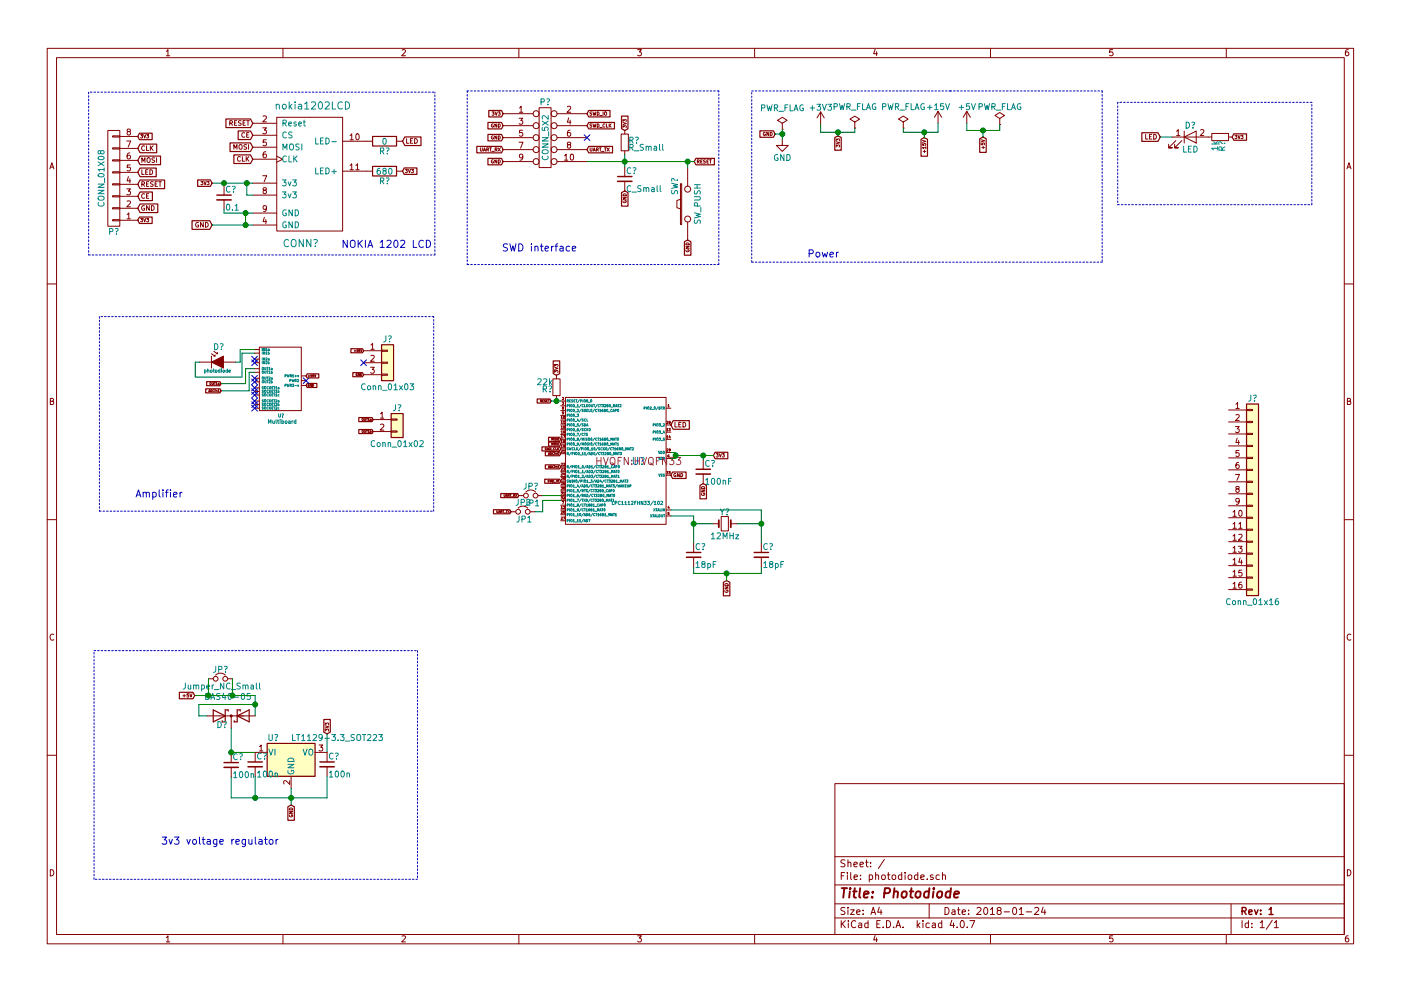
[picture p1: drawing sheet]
<svg xmlns="http://www.w3.org/2000/svg" width="297mm" height="210mm" viewBox="0 0 297 210" stroke-linecap="round" stroke-linejoin="round" font-family="sans-serif">
<g fill="none" stroke="#840000" stroke-width=".21">
<path d="M10 10.3h277v189.9h-277zM12 12.2h273v186.1h-273zM35.3 10.9l.3-.4v1.3M35.3 11.8h.7M60 10.3v1.9M85.2 10.6l.5-.1 .3 .4-.8 .9h.8M110 10.3v1.9M135.2 10.5h.8l-.4 .5 .3 .1 .1 .2-.1 .4-.2 .1-.5-.1M160 10.3v1.9M185.5 10.5l-.3 .9h.8M185.9 11v.8M210 10.3v1.9"/>
<path d="M235.9 10.5h-.6v.6h.6l.1 .5-.3 .2-.4-.1M260 10.3v1.9M285.9 10.5l-.4 .1-.2 .2-.1 .8 .3 .2 .4-.1 .1-.4-.1-.2-.4-.1-.3 .3M10.6 35.8l.4-1.3 .4 1.3M10.7 35.5h.6M22.9 27.7h2.5v20.3h-2.5zM23.9 28.8h1.5v.3h-1.5zM23.9 31.4h1.5v.2h-1.5zM23.9 33.9h1.5v.3h-1.5zM23.9 36.4h1.5v.3h-1.5zM23.9 39h1.5v.2h-1.5zM25.4 39.1h3.8"/>
<path d="M25.4 36.6h3.8M25.4 34h3.8M25.4 31.5h3.8M25.4 29h3.8M26.9 29.9h.8l-.5 1.3M27.2 27.9l-.3-.2 .1-.2h.6v.3l-.5 .2-.2 .2 .1 .3 .2 .1h.2l.3-.2-.1-.4-.2-.1M27.2 37.5l-.3 .9h.8M27.5 32.5h-.3l-.2 .3-.1 .7 .3 .2 .4-.1-.1-.6-.3-.1-.3 .3M27.5 37.9v.9M27.6 35h-.6l-.1 .6h.7v.5l-.2 .2-.5-.2M29.8 28.6h.4l-.2 .2 .2 .1v.3h-.4M30.1 34.5v-1l.3 .7 .3-.7v1"/>
<path d="M30.1 36v1h.5M30.1 39.1l.5-.1v-.3l-.5-.1v.9M30.3 39.1l.4 .4M30.5 28.6l.2 .7 .2-.7M30.7 31a.44 .44 0 0 0-.7 .4 .44 .44 0 0 0 .7 .4M30.9 36.5h.3M31.1 30.9v1h.4M31.1 39h.3M31.1 28.6h.4l-.2 .2 .2 .1v.3h-.4M31.2 33.6l.2-.1 .4 .1-.1 .8-.5-.1zM31.4 36h-.5v1h.5M31.5 38.6h-.4v.9h.4"/>
<path d="M31.8 36a.5 .5 0 0 1 .6 .5 .5 .5 0 0 1-.6 .5zM31.9 30.9v1M32 31.4l.5 .5M32.5 30.9l-.6 .6M32.5 38.6l-.5 .1a.41 .41 0 0 0 .4 .5v.3h-.5M32.8 33.5l-.5 .1a.41 .41 0 0 0 .4 .5v.3h-.5M32.9 39h.3M33.2 33.5v1M33.4 38.6h-.5v.9h.5M33.7 38.6h.5M33.9 38.6v.9M42.6 38.5h.4l-.2 .2 .2 .1v.3h-.4"/>
<path d="M43.3 38.5l.2 .7 .2-.7M43.9 38.5h.4l-.2 .2 .2 .1v.3h-.4M47.5 39.4v2M48.7 26.1h.5l.1-.4-.6-.1v1M49 26.1l.3 .5M49.6 31.7v-1l.3 .7 .3-.7v1M49.7 26.1h.3M50.2 25.6h-.5v1h.5M50.8 30.7h.3l.2 .1v.7l-.2 .2-.4-.2v-.5zM51 33.3a.44 .44 0 0 0-.7 .4 .44 .44 0 0 0 .7 .4M51.1 25.6l-.5 .1a.41 .41 0 0 0 .5 .5l-.1 .3h-.5M51.4 33.2v1h.5"/>
<path d="M51.5 26.1h.4M51.9 28.2a.44 .44 0 0 0-.6 .4 .44 .44 0 0 0 .6 .4M52 25.6h-.5v1h.5M52.2 33.2v1M52.3 30.7l-.5 .1a.41 .41 0 0 0 .4 .5v.3h-.5M52.3 25.6h.6M52.3 28.6h.3M52.3 33.6l.5 .6M52.6 25.6v1M52.7 30.7v1M52.8 28.1h-.5v1h.5M52.8 33.2l-.6 .6"/>
<path d="M53.6 26.2h5.1M53.6 28.7h5.1M53.6 31.2h5.1M53.6 33.8h5.1M53.6 38.9h5.1M55.7 27.1h.8l-.4 .5 .3 .1v.6l-.1 .1-.6-.1M55.7 37.3h.8l-.5 1.3M55.8 24.7l.5-.1 .2 .3-.8 1h.8M56.4 32.2l-.4 .1-.2 .2v.7l.2 .3 .4-.2v-.6h-.4l-.2 .2M56.4 29.7h-.6v.5h.6v.6l-.1 .1-.5-.1M58.7 24.9h13.9v24.1h-13.9zM58.7 33.1l1.2 .7-1.2 .6"/>
<path d="M72.6 30h6.4M72.6 36.3h6.4M74.2 28.7l.4-.3v1.3M74.2 35.1l.4-.4v1.3M74.2 29.7h.7M74.2 36h.7M75.4 35.1l.4-.4v1.3M75.4 36h.7M75.5 28.5l.2-.1a.67 .67 0 0 1 .5 .6 .67 .67 0 0 1-.5 .7l-.3-.5zM84.1 30h1.2M84.1 36.3h1.2M85.9 35.9h.5l-.3 .3 .2 .1v.3h-.4"/>
<path d="M86.2 29.4v1h.5M86.6 35.9l.2 .7 .2-.7M87 29.9h.4M87.2 35.9h.5l-.3 .3 .2 .1v.3h-.4M87.5 29.4h-.5v1h.5M87.9 29.4a.5 .5 0 0 1 .6 .5 .5 .5 0 0 1-.6 .5zM101.9 31.4l.1 .7 .3-.2v-.5M102.5 32.1l.2-.7 .2 .7M102.5 31.9h.4M103.2 31.7h.3l.1-.3h-.4v.7M103.4 31.7l.2 .4M103.8 31.4h.4"/>
<path d="M104 31.4v.7M104.3 32.1h.5M104.3 23.7h.4l-.2 .3 .2 .1v.3h-.4M104.6 33.9a.33 .33 0 0 0-.4 .4 .33 .33 0 0 0 .4 .2v-.2h-.1M104.6 28.8a.33 .33 0 0 0-.4 .4 .33 .33 0 0 0 .4 .3v-.3h-.1M104.6 26.3a.33 .33 0 0 0-.4 .4 .33 .33 0 0 0 .4 .2v-.2h-.1M105 23.7l.2 .8 .2-.8M105 31.7h.3v-.3h-.3v.7M105.1 31.7l.3 .4M105.3 33.9v.7l-.4-.7v.7M105.3 28.8v.7l-.4-.7v.7M105.3 26.3v.7l-.4-.7v.7"/>
<path d="M105.6 23.7h.4l-.2 .3 .2 .1v.3h-.4M105.6 31.4l.5 .7M105.7 33.9a.36 .36 0 0 1 .4 .4 .36 .36 0 0 1-.4 .3zM105.7 28.8a.36 .36 0 0 1 .4 .4 .36 .36 0 0 1-.4 .3zM105.7 26.3a.36 .36 0 0 1 .4 .3 .36 .36 0 0 1-.4 .4zM106.1 31.4l-.5 .7M106.7 24.1h6.3M106.7 26.7h6.3M106.7 29.2h6.3M106.7 31.7h6.3M106.7 34.3h6.3M110.1 25.1h.7l-.4 .5 .4 .1v.5l-.2 .2-.5-.2"/>
<path d="M110.1 30.2h.8l-.5 1.2M110.1 22.9l.4-.4v1.3M110.1 23.8h.7M110.8 27.6h-.6l-.1 .6h.7v.6l-.2 .1-.5-.1M110.8 33.2l-.2 .3-.4-.1v-.6l.4-.1 .2 .2v.8l-.3 .3h-.3M114.3 22.9h2.5v12.7h-2.5zM118.1 24.1h6.4M118.1 26.7h6.4M118.1 29.2h6.4M118.1 31.7h6.4M118.1 34.3h6.4M119.7 33.1l.3-.4v1.3"/>
<path d="M119.7 34h.7M120.3 22.7l.5-.2 .2 .4-.8 .9h.8M120.5 30.7l-.2-.2 .1-.3 .6 .1v.3l-.6 .2-.1 .2v.3l.2 .1h.3l.2-.2v-.4l-.2-.1M120.6 25l-.3 .9h.8M120.9 27.6l-.4 .1-.2 .2v.7l.2 .3 .5-.1-.1-.6-.4-.1-.2 .2M120.9 25.5v.9M121 32.8l.2-.1a.67 .67 0 0 1 .4 .6 .67 .67 0 0 1-.4 .7l-.3-.5zM125.1 31.4l.1 .7 .3-.2v-.5M125.5 23.8l-.4 .1 .4 .3v.2h-.4M125.5 26.3l-.4 .1 .4 .3v.2h-.4M125.7 23.7l.2 .8 .1-.6 .2 .6 .1-.8M125.7 26.3l.2 .7 .1-.5 .2 .5 .1-.7"/>
<path d="M125.8 32.1l.2-.7 .2 .7M125.8 31.9h.4M126.5 31.7h.3v-.3h-.3v.7M126.6 23.7a.36 .36 0 0 1 .4 .4 .36 .36 0 0 1-.4 .4zM126.6 26.3a.36 .36 0 0 1 .4 .3 .36 .36 0 0 1-.4 .4zM126.6 31.7l.3 .4M127.1 31.4h.4M127.2 24.5h.5M127.2 27h.5M127.3 31.4v.7M127.5 32.1h.6M127.9 23.7v.8"/>
<path d="M128.1 31.4h.4M128.2 23.8h.4v.6l-.2 .1-.3-.3zM128.3 26.3a.32 .32 0 0 0-.5 .3 .32 .32 0 0 0 .5 .3M128.3 31.4v.7M128.6 26.3v.7h.3M128.7 31.4l.5 .7M129.2 26.3v.7M129.2 31.4l-.5 .7M129.3 26.6l.3 .4M129.6 26.3l-.4 .4M131.7 28.4h1.5v3.6h-1.5zM132.1 27.1v-.4l.2 .2 .1-.2h.3v.4"/>
<path d="M132.1 26l.7 .2-.7 .2M132.1 25.8v-.4l.2 .2 .1-.2h.3v.4M132.5 27.7v.7M132.5 32v.8M132.5 35.4v2.1M132.5 38.5v2M144.3 39h.2v8.6h-.2zM145.8 35.7v3.8M147.9 34.3l.3-.1v-.2l-.3-.1v.7M148 34.3l.3 .3M148.6 34.2h.2M148.9 33.9h-.3v.7h.3"/>
<path d="M149.6 33.9l-.5 .1 .4 .3v.2l-.4 .1M149.9 34.2h.2M150.2 33.9h-.3v.7h.3M150.4 33.9h.4M150.6 33.9v.7M162.2 28.1a.33 .33 0 0 0-.4 .3 .33 .33 0 0 0 .5 .3v-.2h-.2M163 28.1v.7l-.4-.7v.7M163.3 28.1a.36 .36 0 0 1 .4 .3 .36 .36 0 0 1-.4 .4zM165.9 27.4h.1M165.9 26.2l1-.7-1-.6-1.1 .6 1.1 .7v1.2M165.9 29.6v1.3h1.2l-1.2 1.2-1.3-1.2h1.3M174 23.7l-.8 1.3"/>
<path d="M174 23.7v2.6M174 23.7l.8 1.3M177.3 31.2v-.4l.2 .2 .1-.2h.3v.4M177.3 30.1l.7 .2-.7 .2M177.3 29.9v-.4l.2 .2 .1-.2h.3v.4M181.2 27.2h.1M181.2 25.9l1-.6-1-.7-1 .7 1 .6v1.3M191.5 27.2h.1M191.5 25.9l1-.6-1-.7-1 .7 1 .6v1.3M195.6 30.5v.3l.3 .1v-.4h.3v.4M195.6 29.8l.7 .2-.7 .2M195.7 32.1h.6"/>
<path d="M196 31.8v.6M196.3 31.3h-.7l.2 .2M196.3 31.1v.4M198.9 23.6l-.8 1.3M198.9 23.6v2.6M198.9 23.6l.7 1.3M205 23.6l-.8 1.3M205 23.6v2.6M205 23.6l.7 1.3M208 30.3v.4h.4l-.1-.3 .4-.1v.4M208 29.6l.7 .3-.7 .2M208.2 31.3h.5"/>
<path d="M208.5 31v.6M212 26.4h.1M212 25.1l1-.6-1-.6-1.1 .6 1.1 .6v1.3M242.9 28.5v1h.5M243.7 29h.3M244.2 28.5h-.5v1h.5M244.6 28.5a.5 .5 0 0 1 .6 .5 .5 .5 0 0 1-.6 .5zM248.5 29.1h8.4M249.3 29.8l-1.5 1.6h.7h-.7v-.8M249.5 27.9l.3-.4v1.3M249.5 28.8h.7M250.6 29.8l-1.6 1.6h.8h-.8v-.8"/>
<path d="M251.1 29.1l2.5-1.3v2.5zM251.1 27.8v2.5M254.5 27.6l.5-.1 .2 .4-.7 .9h.7M256.9 28.3h3.6v1.5h-3.6zM260.5 29.1h.7M261.8 28.7h.5l-.3 .3h.2v.3h-.4M262.5 28.7l.2 .7 .2-.7M263.1 28.7h.5l-.3 .3h.2v.3h-.4M285.6 35.8l.4-1.3 .4 1.3M285.7 35.5h.6M23.9 41.5h1.5v.3h-1.5zM23.9 44.1h1.5v.2h-1.5z"/>
<path d="M23.9 46.6h1.5v.3h-1.5zM25.4 46.7h3.8M25.4 44.2h3.8M25.4 41.7h3.8M26.9 40.1h.8l-.5 .5 .4 .1v.5l-.2 .1-.5-.1M26.9 45.5l.4-.3v1.2M26.9 42.7l.5-.1 .3 .4-.8 .9h.8M26.9 46.4h.8M29.8 46.3h.4l-.2 .3 .2 .1v.3h-.4M30.5 46.3l.2 .8 .2-.8M30.6 43.7a.45 .45 0 0 0-.6 .4 .45 .45 0 0 0 .7 .4v-.3h-.2M30.7 41.2a.44 .44 0 0 0-.7 .4 .44 .44 0 0 0 .7 .4"/>
<path d="M31.1 41.6h.3M31.1 46.3h.4l-.2 .3 .2 .1v.3h-.4M31.5 41.1h-.4v1h.4M31.6 43.6v1l-.5-1v1M32.1 43.6a.5 .5 0 0 1 .6 .5 .5 .5 0 0 1-.6 .5zM42.1 47.2a.45 .45 0 0 0-.6 .5 .45 .45 0 0 0 .6 .4v-.4h-.2M43.1 47.2v1l-.6-1v1M43.6 47.2a.5 .5 0 0 1 .5 .5 .5 .5 0 0 1-.5 .5zM47.5 42.4v2M53.6 47.7h5.1M53.6 41.4h5.1M53.6 45.2h5.1"/>
<path d="M56 40.4l-.2-.3 .1-.2h.5v.3l-.5 .2-.1 .2v.4l.2 .1h.3l.2-.3-.1-.3-.1-.1M56.1 46.1l-.3 .9h.7M56.4 46.6v.8M56.5 44.2l-.2 .2-.4-.1-.1-.6 .5-.1 .2 .3-.1 .7-.3 .3h-.2M132.1 41.9h.7l-.7 .4h.7M132.1 42.6a.33 .33 0 0 0 .3 .4 .33 .33 0 0 0 .3-.4h-.2v.1M132.1 41.3a.38 .38 0 0 1 .4-.2 .38 .38 0 0 1 .3 .4h-.7zM144.3 42.3l-.8 .2v1.6l.8 .2M145.4 52.3h.7l-.7 .4h.7M145.4 53a.33 .33 0 0 0 .4 .4 .33 .33 0 0 0 .2-.4h-.2v.1M145.4 51.7a.38 .38 0 0 1 .5-.2 .38 .38 0 0 1 .2 .4h-.7zM145.8 47.1v3.8"/>
<path d="M10 60.2h2M42.3 76.8h2.5M44.8 75.1l.8 .5v-.3M44.8 75.6v2.5M45.3 74.5l.8 .6v-.3M45.3 75.6h.3M45.8 75.1h.3M47.4 76.8h2.5M54 74.2h1M54 74.9h1M54 76.2h1M54 77h1"/>
<path d="M54 78.2h1M54 79h1M55 73.7h8.9v13.4h-8.9zM63.9 79.8h1M65.3 79.8h.4M65.5 79.6v.4M65.8 79.6l.2-.1v.5M65.8 80h.3M66.5 79.5h-.2v.2h.2v.2h-.2M66.7 79.5l.1 .5 .2-.5M75.1 74.4h.3M75.3 74.3v.3"/>
<path d="M75.6 74.3l.2-.1v.4M75.6 74.6h.3M75.7 79.3h-.2a.21 .21 0 0 0 0 .3 .21 .21 0 0 0 .3 0l-.1-.1M76.2 79.2v.5l-.3-.5v.5M76.3 74.2h-.2l-.1 .2h.3v.1l-.3 .1M76.4 79.2a.23 .23 0 0 1 .3 .3 .23 .23 0 0 1-.3 .2zM76.5 74.2l.1 .4 .2-.4M77.1 77h3.8M77.1 74.4h3.8M77.1 79.5h3.8M78.6 77.9h.7l-.4 .5 .4 .1v.6l-.2 .1-.5-.1M78.6 73.2l.4-.4v1.3"/>
<path d="M78.6 75.5l.5-.1 .2 .3-.7 1h.7M78.6 74.1h.7M80.9 79.4h1.3v.2h-1.3zM80.9 76.8h1.3v.3h-1.3zM80.9 74.3h1.3v.2h-1.3zM117.6 79v-.4l.3 .2v-.2h.3v.4M117.6 77.9l.7 .3-.7 .2M117.6 77.7v-.4l.3 .2v-.2h.3v.4M118 79.6v.8M285 60.2h2M10.7 85.1h.5l.1-.5-.6-.1v1.3h.5l.2-.4-.3-.3M44.2 83.1l.2-.4 .2 .4"/>
<path d="M44.3 83h.2M44.7 82.7a.23 .23 0 0 1 .3 .2 .23 .23 0 0 1-.3 .2zM45 81.1l.1 .5 .2-.1v-.4M45.4 82.7l-.3 .1a.21 .21 0 0 0 0 .3 .21 .21 0 0 0 .3 0M45.4 81.1h.3M45.5 81.1v.5M45.6 82.7h.1M45.6 82.8v.3M45.8 81.3l.1-.2v.5M45.8 81.6h.3M45.8 82.9l.2-.1v.3M45.8 82.8v.3"/>
<path d="M46.2 82.8l.2-.1v.4M46.2 83.1h.3M46.3 81.3h.1l.1 .3M46.5 81.4l-.3 .1 .3 .1M54 86.6h1M54 85.1h1M54 80.3h1M54 81h1M54 82.3h1M54 83.1h1M54 83.8h1M54 85.8h1"/>
<path d="M63.9 80.8h1M63.9 81.8h1M65.6 81.6h-.3a.21 .21 0 0 0 0 .3 .21 .21 0 0 0 .3 0l-.1-.1M66 81.5v.5l-.2-.5v.5M66.2 81.5a.23 .23 0 0 1 .3 .3 .23 .23 0 0 1-.3 .2zM77.2 88.8l.1 .4 .2-.1v-.3M77.2 91.3l.1 .5 .2-.1v-.4M77.7 88.8h.2M77.7 91.3h.2M77.8 88.8v.4M77.8 91.3v.5M78.1 88.9l.1-.1v.4"/>
<path d="M78.1 91.4l.1-.1v.5M78.1 89.2h.2M78.1 91.8h.2M78.5 88.9l.2 .1v.2h-.1l-.1-.1 .2-.1M78.5 91.3v.4h.2v-.2h-.2M79.1 89h3.8M79.1 91.6h3.8M80.7 87.8l.3-.4v1.3M80.7 90.1l.5-.1 .2 .3-.8 1h.8M80.7 88.7h.7M82.9 91.4h1.3v.3h-1.3zM82.9 88.9h1.3v.2h-1.3z"/>
<path d="M114.6 85.1h.2v-.2l-.2-.1v.5M114.7 85.1l.2 .2M115 85.1h.2M115.3 84.8h-.3v.5h.3M115.7 84.9h-.3l.3 .3-.3 .1M115.8 95l-.2 .1 .2 .3h-.2M115.9 85.1h.1M116 95l.1 .4 .1-.3 .1 .3 .1-.4M116.1 84.8h-.2v.5h.2M116.2 84.8h.3M116.3 96.5l.1-.5 .2 .5M116.3 99.3l.1-.5 .2 .5"/>
<path d="M116.3 96.3h.2M116.3 99.1h.2M116.4 84.8v.5M116.6 95a.23 .23 0 0 1 .2 .2 .23 .23 0 0 1-.2 .2zM116.7 96a.23 .23 0 0 1 .3 .2 .23 .23 0 0 1-.3 .3zM116.7 98.8a.23 .23 0 0 1 .3 .2 .23 .23 0 0 1-.3 .3zM116.9 95.5h.4M117 94.4v-.4l.1 .3 .2-.3v.4M117 93.4v-.4l.1 .3 .2-.3v.4M117.2 80.4h1.5v3.5h-1.5zM117.4 96.1h-.3a.21 .21 0 0 0 0 .3 .21 .21 0 0 0 .3 0M117.4 98.9h-.3a.21 .21 0 0 0 0 .3 .21 .21 0 0 0 .3 0"/>
<path d="M117.5 93v.4M117.6 96v.1M117.6 98.8v.1M117.6 96.2v.3M117.6 99v.3M117.7 95l-.3 .1a.21 .21 0 0 0 0 .3 .21 .21 0 0 0 .3 0M117.8 95v.4h.3M117.8 96.2h.2v.3M117.8 99h.2v.3M117.8 96.2v.3M117.8 99v.3M118 83.9v.8"/>
<path d="M118 93l-.3 .1 .3 .2-.3 .1M118.2 98.9l.2-.1v.5M118.2 95v.4M118.2 99.3h.3M118.3 94l-.3 .1 .3 .3h-.3M118.3 96.1a.18 .18 0 0 1 .2 .1 .18 .18 0 0 1-.3 .2zM118.3 95.2l.2 .2M118.4 94v.4M118.5 95l-.3 .2M118.9 85.1h1M118.9 86.1h1M118.9 87.1h1"/>
<path d="M118.9 88.1h1M118.9 89.1h1M118.9 90.2h1M118.9 96.3h1M118.9 99.1h1M118.9 93.2h1M118.9 91.2h1M118.9 92.2h1M118.9 94.2h1M118.9 95.2h1M119 88.5l.1-.1v.5M119 89.5l.1-.1v.5"/>
<path d="M119 95.5h.2l.1 .1-.4 .4h.4M119 98.3h.2l.1 .1-.4 .4h.4M119 99.3h.2l.1 .1-.4 .4h.4M119 90.5l.1-.1v.5M119 91.6l.1-.2v.5M119 92.6l.1-.2v.5M119 93.6l.1-.2v.5M119 94.6l.1-.1v.5M119 88.9h.3M119 89.9h.3M119 92.9h.3M119 90.9h.3"/>
<path d="M119 91.9h.3M119 93.9h.3M119 95h.3M119.2 85.3h.3l-.1 .2 .1 .3h-.3M119.2 84.3h.2l.1 .1-.3 .4h.3M119.3 86.6l-.1-.2 .2-.1 .1 .2-.3 .1 .1 .2 .2-.1-.1-.1M119.4 99.3h.3l-.1 .2 .1 .2h-.3M119.4 92.4h.4l-.2 .5M119.5 89.5l.1-.1v.5M119.5 95.6l.1-.1v.5M119.5 98.3h.1l.1 .1-.3 .4h.3M119.5 89.9h.2"/>
<path d="M119.5 96h.2M119.5 87.6h-.2v-.2h.2v.3l-.2 .2M119.5 88.4a.19 .19 0 0 1 .2 .2 .19 .19 0 0 1-.2 .2zM119.6 93.7l-.1-.2 .1-.1 .1 .2-.2 .1 .1 .2 .1-.1-.1-.1M119.7 91.4l-.2 .1v.3l.2 .1v-.3l-.2 .1M119.7 90.4h-.2v.2h.2v.3h-.2M119.7 94.7h-.2v-.2l.2 .1v.2l-.2 .2M119.9 84.3h21.3v26.9h-21.3zM141.2 86.6h1M141.2 97.3h1M141.2 90.2h1M141.2 96h1"/>
<path d="M141.2 91.7h1M141.2 93.2h1M141.4 91.1l.1-.2v.5M141.4 92.6l.1-.2v.5M141.4 89.4h.1l.1 .1-.3 .4h.3M141.4 95.3l.1-.1 .1 .2-.3 .3h.3M141.4 91.4h.2M141.4 92.9h.2M141.6 86l.2-.2v.5M141.6 86.3h.3M141.8 90.9h.3l-.1 .2 .1 .3h-.3M141.8 96.5l-.2 .1v.3h.3l-.1-.2-.2 .1"/>
<path d="M141.9 89.6l-.1-.1 .2-.1 .1 .2-.3 .1 .1 .2 .2-.1-.1-.2M142 92.4l-.2 .4h.3M142.1 92.6v.3M142.1 95.4l-.2 .1v-.2h.2v.3l-.2 .1M143.1 89.6v1h.5M143.9 90.1h.3M144.4 89.6h-.5v1h.5M144.8 89.6a.5 .5 0 0 1 .6 .5 .5 .5 0 0 1-.6 .5zM149.1 97.5v2.1M151.8 96.3h.5l-.3 .2 .2 .1v.3h-.4M152.5 96.3l.2 .7 .3-.7M153.1 96.3h.5l-.3 .2 .2 .1v.3h-.4"/>
<path d="M260.5 87h3.8M260.5 89.5h3.8M260.5 92.1h3.8M260.5 94.6h3.8M260.5 97.1h3.8M260.5 99.7h3.8M262 90.5h.7l-.4 .5 .4 .1v.5l-.2 .2-.5-.2M262 85.8l.4-.4v1.3M262 88.1l.5-.1 .2 .3-.7 .9h.7M262 86.7h.7M262.3 93l-.3 .9h.8M262.6 98.1l-.3 .1-.2 .2-.1 .7 .3 .3 .4-.1-.1-.7h-.3l-.3 .2"/>
<path d="M262.6 93.4v.9M262.7 95.6h-.6l-.1 .6h.7v.5l-.2 .1-.5-.1M264.3 99.6h1.3v.2h-1.3zM264.3 97h1.3v.3h-1.3zM264.3 94.5h1.3v.2h-1.3zM264.3 91.9h1.3v.3h-1.3zM264.3 89.4h1.3v.3h-1.3zM264.3 86.9h1.3v.2h-1.3zM285.7 85.1h.5l.1-.5-.6-.1v1.3h.5l.2-.4-.3-.3M10 110.3h2M105.3 108.3l.1 .5 .2-.1v-.4M105.7 108.8l.2-.5 .1 .5"/>
<path d="M105.8 108.7h.2M106.2 108.6h.2v-.2l-.2-.1v.5M106.3 108.6l.2 .2M106.6 108.3h.2M106.7 108.3v.5M106.9 104.9l.1 .5 .1-.1v-.4M106.9 108.8h.3M107.3 105.4l.1-.5 .2 .5M107.3 108.3h.2M107.3 105.2h.2M107.4 108.3v.5M107.7 108.3l.3 .5"/>
<path d="M107.7 105.2l.2-.1 .1-.2h-.3v.5M107.8 105.2l.2 .2M108 108.3l-.3 .5M108.1 104.9h.3M108.3 104.9v.5M108.3 108.6h1M108.4 105.4h.4M108.9 105.2l.2-.1v-.2h-.2v.5M109 105.2l.2 .2M109.3 104.9l.3 .5M109.6 104.9l-.3 .5M109.9 107.8a1.41 1.41 0 0 1 2 0"/>
<path d="M110 105.2h1M111.5 104.4a1.41 1.41 0 0 1 2 0M112.4 108.6h1M114 105.2h1.1M116.4 101.9h-.2l.2 .3-.2 .1M116.6 101.8l.1 .5 .1-.3 .1 .3 .1-.5M117.1 101.8a.23 .23 0 0 1 .3 .3 .23 .23 0 0 1-.3 .2zM117.5 102.4h.4M118 101.8v.5M118.9 108.2h1M118.9 107.2h1M118.9 109.2h1"/>
<path d="M118.9 104.1h1M118.9 105.2h1M118.9 106.2h1M118.9 100.1h1M118.9 101.1h1M118.9 102.1h1M118.9 103.1h1M118.9 110.5h1M118.9 103.3h.4l-.2 .3 .1 .2h-.3M118.9 104.4h.4l-.2 .2 .1 .2h-.3M118.9 105.4h.4l-.2 .2 .1 .2h-.3M119 108.5l.2-.1 .1 .2-.4 .3h.4"/>
<path d="M119 107.6l.1-.2v.5M119 100.3h.2l.1 .2-.4 .3h.4M119 101.4l.2-.1 .1 .2-.4 .3h.4M119 102.4l.2-.1 .1 .2-.4 .3h.4M119 109.7h.2l.1 .1-.4 .4h.4M119 107.9h.3M119.2 106.4h.3l-.2 .5M119.4 109.7h.4l-.2 .5M119.5 104.5l.1-.1v.5M119.5 107.5l.1-.1 .1 .2-.3 .3h.3M119.5 105.4h.1l.1 .1-.3 .4h.3M119.5 104.9h.2"/>
<path d="M119.5 108.5a.19 .19 0 0 1 .2 .2 .19 .19 0 0 1-.2 .1zM119.5 103.4a.19 .19 0 0 1 .2 .2 .19 .19 0 0 1-.2 .2zM119.6 100.3l-.1 .3h.3M119.7 102.3l-.2 .2v.2l.2 .1v-.2h-.2M119.7 100.5v.3M119.7 101.3h-.2v.3l.2-.1v.3h-.2M141.2 108.2h1M141.2 109.5h1M141.2 100.8h1M141.3 100h.3l-.1 .2 .1 .3h-.3M141.7 107.4l-.1 .3h.3M141.8 100h.3l-.1 .2 .1 .3h-.3"/>
<path d="M141.8 107.6v.3M141.9 108.7h-.3v.2h.2l.1 .2h-.3M143.3 100.5a.33 .33 0 0 0-.5 .3 .33 .33 0 0 0 .5 .3v-.2h-.1M144 100.5v.7l-.4-.7v.7M144.3 100.5a.36 .36 0 0 1 .5 .3 .36 .36 0 0 1-.5 .4zM147.1 115.2v2M147.1 118.2v2.1M148.7 104h.7l-.7 .4h.7M148.7 104.7a.33 .33 0 0 0 .4 .4 .33 .33 0 0 0 .3-.4h-.3v.1M148.8 103.3a.38 .38 0 0 1 .4 0 .38 .38 0 0 1 .2 .3h-.7zM149.1 100.6v2M151.1 111.1h1.3"/>
<path d="M152.9 109.6h1.5v3h-1.5zM154.9 111.1h1.3M161.4 115.2v2M161.4 118.2v2.1M260.5 102.2h3.8M260.5 104.8h3.8M260.5 107.3h3.8M260.5 109.8h3.8M260.5 112.4h3.8M260.5 114.9h3.8M260.5 117.5h3.8M261.4 108.6l.4-.3v1.2"/>
<path d="M261.4 111.2l.4-.4v1.3M261.4 113.7l.4-.3v1.2M261.4 116.3l.4-.4v1.3M261.4 118.8l.4-.4v1.3M261.4 109.5h.7M261.4 112.1h.7M261.4 114.6h.7M261.4 117.2h.7M261.4 119.7h.7M262 100.7h.8l-.5 1.2M262.3 103.7l-.3-.2 .1-.3 .6 .1v.3l-.6 .2-.1 .2 .1 .3 .2 .2h.2l.2-.3v-.3l-.2-.2M262.6 115.9h.7l-.4 .5 .4 .1v.5l-.2 .2-.5-.2"/>
<path d="M262.6 111.2l.4-.4v1.3M262.6 113.5l.5-.1 .2 .3-.7 .9h.7M262.6 112.1h.7M262.7 106.3l-.2 .2-.4-.1v-.6l.4-.1 .2 .3v.7l-.3 .3h-.3M262.7 108.4l.2-.1a.67 .67 0 0 1 .5 .6 .67 .67 0 0 1-.5 .6l-.3-.4zM262.9 118.4l-.3 .9h.8M263.2 118.8v.9M264.3 119.9h1.3v.2h-1.3zM264.3 117.3h1.3v.3h-1.3zM264.3 114.8h1.3v.3h-1.3zM264.3 112.3h1.3v.2h-1.3zM264.3 109.7h1.3v.3h-1.3z"/>
<path d="M264.3 107.2h1.3v.2h-1.3zM264.3 104.6h1.3v.3h-1.3zM264.3 102.1h1.3v.3h-1.3zM285 110.3h2M11.4 134.6a.58 .58 0 0 0-.8 .6 .58 .58 0 0 0 .8 .5M153.7 124.5h.7l-.7 .4h.7M153.7 125.3a.33 .33 0 0 0 .3 .4 .33 .33 0 0 0 .3-.5h-.2v.2M153.7 123.9a.38 .38 0 0 1 .4-.1 .38 .38 0 0 1 .3 .4h-.7zM260.5 120h3.8M260.5 122.5h3.8M260.5 125.1h3.8M261.4 121.3l.4-.3v1.2"/>
<path d="M261.4 123.9l.4-.4v1.3M261.4 122.2h.7M261.4 124.8h.7M263.2 123.5l-.3 .1-.2 .2-.1 .7 .3 .3 .4-.1-.1-.7h-.3l-.3 .2M263.3 121h-.6l-.1 .6h.7v.5l-.2 .1-.5-.1M264.3 125h1.3v.2h-1.3zM264.3 122.4h1.3v.3h-1.3zM286.4 134.6a.58 .58 0 0 0-.8 .6 .58 .58 0 0 0 .8 .5M38.8 147.6h.5M39 147.3v.6M40 147.2h-.3l-.1 .3h.4v.3h-.4M40.3 147.2l.2 .7 .2-.7"/>
<path d="M43.9 151.9h10.2M44.2 144h1M45.7 143.3a1.41 1.41 0 0 1 2.1 0M48.3 144h1M49 151.9v2.5M49 159.8v2M55 158.4l.4-.3v1.2M55 159.3h.7M56.6 159.6h-2.5v2.1M66.8 159.6h2.5v2.1M67.6 158.1h.8l-.4 .4 .4 .1v.6l-.2 .1-.6-.1M69 155.1v-.4l.2 .2 .1-.2h.3v.4"/>
<path d="M69 154l.7 .2-.7 .3M69 153.8v-.4l.2 .2 .1-.2h.3v.4M10 160.2h2M49 162.8v2M54.1 162.7v2M61.3 172.2h.8l-.8 .4h.8M61.4 172.9a.33 .33 0 0 0 .3 .4 .33 .33 0 0 0 .3-.4h-.3v.1M61.4 171.6a.38 .38 0 0 1 .4-.2 .38 .38 0 0 1 .3 .4h-.8zM61.4 165.6v.8l-.9-.8-.4 .3 .1 .4M61.7 164.7v2.6M69.3 162.7v2M177 166.3h108v32h-108z"/>
<path d="M285 160.2h2M10.7 184.5a.65 .65 0 0 1 .7 .7 .65 .65 0 0 1-.7 .6zM35.3 198.9l.3-.4v1.3M35.3 199.8h.7M60 198.3v1.9M85.2 198.6l.5-.1 .3 .4-.8 .9h.8M110 198.3v1.9M135.2 198.5h.8l-.4 .5 .3 .1 .1 .2-.1 .4-.2 .1-.5-.1M160 198.3v1.9M177 194.8h108M177 191.8h108M177 187.8h108"/>
<path d="M177 181.8h108M178.4 195.3v1.5M178.4 185.8h.5M178.6 196l.6 .8M179.1 185.1h-.7v1.5M179.1 192.6l-.5-.1-.3 .3 .1 .3 .7 .4v.4l-.2 .1-.6-.1M179.1 182.5l-.5-.1-.3 .3 .1 .3 .7 .4v.4l-.2 .1-.6-.1M179.2 195.3l-.8 .9M179.7 185.1v.2M179.7 185.6v1M179.8 192.5v.2M179.8 183.1l.2-.2 .4 .1v.9"/>
<path d="M179.8 182.4v1.5M179.8 193v1M179.9 195.3v.2M179.9 195.8v1M180.3 193h.8l-.8 1h.8M180.4 185.1v1.3l.2 .2M181.1 183.4l.7-.1-.1-.3-.4-.1-.2 .2v.7h.6M181.1 186.1l.7-.1-.1-.3-.4-.1-.2 .2 .1 .7h.5M181.4 195.5a.71 .71 0 0 0-1 .5 .71 .71 0 0 0 .8 .8l.2-.1M181.6 193.5l.7-.1v-.3l-.4-.1-.3 .2 .1 .7h.6M182.1 195.9h.6v.9M182.3 183.4l.8-.1-.1-.3-.4-.1-.3 .2 .1 .7h.6"/>
<path d="M182.4 186.5v.1M182.4 185.7v.1M182.7 196.2l-.7 .3 .2 .3 .5-.1M183 193.9v.1M183 193.1v.1M183.5 182.9h.6M183.7 182.4v1.3l.4 .2M184 195.9l-.4-.1-.3 .3 .1 .6 .2 .1 .4-.1M184 195.3v1.5M184.3 185.7l.4-.1 .3 .3-.1 .6h-.6M184.3 185.6v1.5M184.6 183.8v.1"/>
<path d="M184.6 183v.1M184.7 194l.4-1.5 .5 1.5M184.8 193.6h.7M185.5 198.5l-.3 .9h.8M185.6 185.7l.3-.1 .3 .1 .1 .9M185.6 185.1v1.5M185.9 199v.8M185.9 196h.5M186.4 192.5l-.3 1h.9M186.6 195.3h-.7v1.5h.7M186.8 193v1M187 185.7l.2-.1 .4 .1 .1 .6-.1 .2-.4 .1-.2-.1z"/>
<path d="M187.2 196.7v.1M187.5 182.3l-1.3 2M188 195.3a.76 .76 0 0 1 .8 .8 .76 .76 0 0 1-.8 .7zM188.1 185.6h.6M188.3 185.1v1.3l.4 .2M189.2 185.7l.2-.1 .4 .1 .1 .6-.1 .2-.4 .1-.2-.1zM189.5 196.7v.1M190 196.8l.4-1.5 .6 1.5M190.1 196.4h.7M191.2 185.7l-.4-.1-.3 .3 .1 .6 .2 .1 .4-.1M191.2 185.1v1.5M191.5 196.7v.1"/>
<path d="M191.9 185.1v.2M191.9 185.6v1M192.6 185.7l.2-.1 .4 .1 .1 .6-.1 .2-.4 .1-.2-.1zM194.5 195.3v1.5M194.6 185.7l-.4-.1-.3 .3 .1 .6 .2 .1 .4-.1M194.6 185.1v1.5M194.6 196.3l.4 .5M195 195.8l-.5 .6M195.2 186.1l.7-.1v-.3l-.4-.1-.3 .2 .1 .7h.6M195.7 195.3v.2M195.7 195.8v1M196.6 186.5v.1"/>
<path d="M197 191.8v3M197 195.9l-.4-.1-.3 .3 .1 .6 .2 .1 .4-.1M197.7 195.9h.6v.9M197.8 185.7l-.3-.1-.3 .2 .1 .2 .5 .2v.3h-.6M198.3 196.2l-.7 .3 .2 .3 .5-.1M199.2 185.7l-.5-.1-.2 .3v.6l.2 .1 .5-.1M199.7 195.9l-.5-.1-.2 .3v.6l.2 .1 .5-.1M199.7 195.3v1.5M199.8 185.7l.2-.1 .4 .1 .1 .9M199.8 185.1v1.5M200.4 192.5a.76 .76 0 0 1 .8 .8 .76 .76 0 0 1-.8 .7zM201.8 195.2l-.4 1.1h1"/>
<path d="M201.9 193.1h.5l.1 .9M202.2 195.8v1M202.5 193.4l-.7 .3 .2 .3 .5-.1M202.9 196.7v.1M203 193h.6M203.2 192.5v1.3l.4 .2M203.8 195.4l.1-.1a.8 .8 0 0 1 .6 .8 .8 .8 0 0 1-.6 .7 .97 .97 0 0 1-.1-1.4zM204 193.5l.7-.1-.1-.3-.4-.1-.2 .2 .1 .7h.5M205.1 196.7v.1M205.4 193.9v.1M205.4 193.1v.1M205.6 195.3h1.1l-.7 1.5"/>
<path d="M207.1 192.7l.6-.2 .3 .5-.9 1h.9M208.7 192.7l.2-.2a.8 .8 0 0 1 .5 .8 .8 .8 0 0 1-.5 .7l-.3-.5zM210 193l.4-.5v1.5M210 194h.8M210 198.3v1.9M211.7 193.2l-.3-.3 .1-.2 .2-.2 .4 .1 .2 .2-.1 .2-.5 .2-.3 .3v.2l.3 .3h.3l.3-.3v-.2l-.3-.3M212.9 193.5h1.1M214.8 192.7l.2-.2a.8 .8 0 0 1 .6 .8 .8 .8 0 0 1-.6 .7l-.3-.5zM216.1 193l.4-.5v1.5M216.1 194h.9M217.6 193.5h1.1M219.4 192.7l.6-.2 .2 .5-.9 1h.9"/>
<path d="M221.2 192.5l-.4 1h.9M221.5 193v1M235.9 198.5h-.6v.7l.6-.1 .1 .5-.3 .2-.4-.1M260 198.3v1.9M261 191.8v6.5M263.3 195.3v1.5M264.7 195.9l-.4-.1-.3 .3 .1 .6 .2 .1 .4-.1M264.7 195.3v1.5M265.4 196.7v.1M265.4 195.9v.1M267.2 195.8l.4-.5v1.5M267.2 196.8h.8"/>
<path d="M269.7 195.2l-1.2 2M270.2 195.8l.4-.5v1.5M270.2 196.8h.8M285.7 184.5a.65 .65 0 0 1 .7 .7 .65 .65 0 0 1-.7 .6zM285.9 198.5l-.4 .1-.2 .3-.1 .7 .3 .2 .4-.1 .1-.4-.1-.2-.4-.1-.3 .3"/>
<circle cx="113.7" cy="34.3" r=".63"/>
<circle cx="113.7" cy="26.7" r=".63"/>
<circle cx="113.7" cy="29.2" r=".63"/>
<circle cx="113.7" cy="31.7" r=".63"/>
<circle cx="113.7" cy="24.1" r=".63"/>
<circle cx="117.5" cy="29.2" r=".63"/>
<circle cx="117.5" cy="31.7" r=".63"/>
<circle cx="117.5" cy="34.3" r=".63"/>
<circle cx="117.5" cy="26.7" r=".63"/>
<circle cx="117.5" cy="24.1" r=".63"/>
<circle cx="145.8" cy="46.5" r=".63"/>
<circle cx="145.8" cy="40.1" r=".63"/>
<circle cx="44.6" cy="81.4" r=".22"/>
<circle cx="76.8" cy="89" r=".22"/>
<circle cx="76.8" cy="91.5" r=".22"/>
<circle cx="117.6" cy="94.2" r=".22"/>
<circle cx="118.3" cy="93.2" r=".22"/>
<circle cx="109.9" cy="108.6" r=".51"/>
<circle cx="111.5" cy="105.2" r=".51"/>
<circle cx="111.9" cy="108.6" r=".51"/>
<circle cx="113.5" cy="105.2" r=".51"/>
<circle cx="118.3" cy="102.1" r=".22"/>
<circle cx="45.7" cy="144" r=".51"/>
<circle cx="47.8" cy="144" r=".51"/>
</g>
<g fill="none" stroke="#840000" stroke-width=".3">
<path d="M130.9 37.5h3.1M46 41.4h3M147.6 99.6h3M145.5 117.2h3.1M159.9 117.2h3M47.5 161.8h3M52.6 161.7h3M67.8 161.7h3.1M263.3 193.3l.8-.1 .1-.2-.1-.3-.2-.2h-.6v1.5M263.7 193.3l.5 .7M264.8 193.5l.7-.1-.1-.3-.4-.1-.2 .2v.7h.6M266 193l.3 1 .4-1"/>
<path d="M267.3 193.9v.1M267.3 193.1v.1M269.1 193l.4-.5v1.5M269.1 194h.8"/>
</g>
<g fill="none" stroke="#840000" stroke-width=".41">
<path d="M178.5 188.4h1.1M179 188.4l-.2 2M180.2 189.1l-.2 1.3M180.3 188.4l-.1 .2 .2-.1-.1-.1-.1 .2M180.9 189.1h.7M181.2 188.4l-.2 1.8 .1 .1 .4 .1M182.4 188.4l-.2 1.8 .2 .2M183.2 189.8l.9-.2v-.4l-.6-.1-.3 .3v.9h.7M184.9 190.3v.1M185.1 189.2l-.1 .2-.1-.1 .2-.1-.1 .2M187.5 189.5l1-.1a.56 .56 0 0 0 .1-.9l-1-.1-.2 2M189.5 189.3l.3-.2 .5 .1v1.2"/>
<path d="M189.6 188.4l-.2 2M191.3 189.3l.3-.2 .6 .2v.8l-.4 .3-.6-.1zM192.9 189.1h.7M193.2 188.4l-.2 1.8 .1 .1 .4 .1M194.3 189.3l.3-.2 .5 .2v.8l-.4 .3-.5-.1zM197 189.2l-.2-.1a.67 .67 0 0 0-.8 .4v.8l.2 .1 .6-.1M197.1 188.4l-.3 2M197.9 189.1l-.1 1.3M198 188.4v.2l.1-.1-.1-.1v.2M198.9 189.3l.3-.2 .5 .2v.8l-.4 .3-.6-.1zM201.5 189.2l-.2-.1a.67 .67 0 0 0-.8 .4v.8l.3 .1 .6-.1M201.6 188.4l-.2 2"/>
<path d="M202.3 189.8l1-.2v-.4h-.8l-.2 1 .2 .2 .6-.1"/>
<circle cx="49" cy="151.9" r=".13"/>
</g>
<g fill="none" stroke="#008484" stroke-width=".21">
<path d="M20.8 39.1h1.3l-1.3 .7h1.3M20.8 34.3l1.3 .9M20.9 37a.76 .76 0 0 1 1.2 .3 .74 .74 0 0 1-1.3-.2zM20.9 33.3a.76 .76 0 0 1 1.2 .3 .74 .74 0 0 1-1.3-.1zM21.3 32.2l.3-.3 .3 .1 .2 .2-.2 .4-.3 .1-.2-.1-.2-.6h-.3v.6l.2 .1 .2-.3M22.1 36h-1.3l.4 .3M22.1 35.6v.7M22.1 34.3l-1.3 .9M22.2 37.8v1M48.8 39.6a.56 .56 0 0 0-.8 .5 .56 .56 0 0 0 .8 .6M49.3 39.6l.4-.1a.41 .41 0 0 1-.2 .7v.1M58.6 22.3v-.1a.36 .36 0 0 1 .6 .1v.8"/>
<path d="M58.6 22.1v1M59.9 38.2h.8l-.5 .5 .4 .1v.5l-.2 .1-.5-.1M59.9 22.3l.3-.2 .4 .2 .1 .6-.2 .2h-.3l-.3-.1zM60 26.1h.6l.1-.5-.7-.1v1.2M60 31.8v-1.2l.4 .8 .4-.8v1.2M60.3 26.1l.4 .6M60.7 28.1a.56 .56 0 0 0-.8 .5 .56 .56 0 0 0 .8 .6M60.7 33.2a.56 .56 0 0 0-.8 .5 .56 .56 0 0 0 .8 .5M61.1 38.6l.3 .8 .3-.8M61.2 26.3l.6-.1-.1-.2-.3-.1-.2 .2 .1 .6h.4M61.3 33.1v1.3h.6M61.3 21.6v1.5"/>
<path d="M61.4 30.7l.3-.1h.4l.1 .8a.42 .42 0 0 1-.2 .4 .42 .42 0 0 1-.4-.1l-.2-.3zM61.5 22.5l.4 .6M61.9 22.1l-.6 .6M61.9 28.1h-.6v.4a.54 .54 0 0 1 .6 .7l-.2 .1-.5-.1M62.1 38.2h.7l-.4 .5 .4 .1v.5l-.2 .1-.5-.1M62.3 33.1v1.3M62.5 33.6l.5 .8M62.6 21.6v.2M62.6 22.1v1M62.8 26l-.3-.1-.2 .2 .1 .2 .4 .1v.3h-.5M63 33.1l-.7 .7M63.3 22.2h.6l.1 .9"/>
<path d="M63.3 26.3l.6-.1v-.2l-.4-.1-.2 .2 .1 .6h.5M63.4 30.6h-.6v.4a.54 .54 0 0 1 .6 .7l-.2 .1-.5-.1M64 22.5l-.7 .1a.3 .3 0 0 0 .1 .5h.6M64 30.6v1.2M64.3 25.9h.5M64.5 25.5v1l.3 .2M64.6 22l.4-.4v1.5M64.6 23.1h.9M66 21.8l.6-.2 .3 .4-.9 1.1h.9M66.9 29.3v1.3h.6M66.9 35.6v1.3h.6M67.6 21.8l.3-.2a.81 .81 0 0 1 .5 .8 .81 .81 0 0 1-.5 .7l-.3-.1-.1-.5z"/>
<path d="M67.9 29.9h.5M67.9 36.2h.5M68.6 29.3h-.7v1.3h.7M68.6 35.6h-.7v1.3h.7M68.9 21.8l.6-.2 .3 .4-.9 1.1h.9M69.1 29.3a.64 .64 0 0 1 .7 .6 .64 .64 0 0 1-.7 .7zM69.1 35.6a.64 .64 0 0 1 .7 .7 .64 .64 0 0 1-.7 .6zM70.4 30.1h.9M70.4 36.4h.9M70.5 21.6v1.5h.7M70.8 35.9v1M72.6 21.8a.72 .72 0 0 0-1 .5 .72 .72 0 0 0 .7 .8l.3-.1"/>
<path d="M73.2 21.6a.77 .77 0 0 1 .9 .8 .77 .77 0 0 1-.9 .7zM80.5 35.7l-.3 .1-.2 .2v.7l.2 .3 .4-.2-.1-.6h-.3l-.2 .2M80.7 38.4l.6-.1v-.5l-.6-.1v1.3M80.7 32h.6v-.5l-.6-.1v1.3M81 38.4l.4 .6M81 32l.4 .7M81.3 29.5l.2-.1a.67 .67 0 0 1 .4 .6 .67 .67 0 0 1-.4 .6l-.3-.5zM81.4 36.2l-.2-.2 .1-.2h.5v.3l-.5 .2-.1 .2v.3l.2 .2h.3l.2-.3-.1-.3-.1-.2M81.9 37.8l.4-.1a.41 .41 0 0 1-.2 .7v.1M81.9 31.4h.4a.41 .41 0 0 1-.2 .7v.1M82.1 38.9v.1M82.1 32.5v.2"/>
<path d="M82.5 35.8l.2-.1a.67 .67 0 0 1 .4 .6 .67 .67 0 0 1-.4 .7l-.3-.5zM114.7 21.6h.6l.1-.5-.7-.1v1.2M115 30.5h1.2l-1.2 .7h1.2M115 29.2h1.2l-1.2 .7h1.2M115 27v.6l.5 .1v-.7h.6l.1 .2-.1 .5M115 25.7l1.2 .8M115 31.9l.8-.1a.42 .42 0 0 1 .4 .2 .42 .42 0 0 1 0 .4l-.4 .2h-.7l-.1-.3zM115.1 33.1a.56 .56 0 0 0 .5 .8 .56 .56 0 0 0 .5-.8M115.9 21h.4a.41 .41 0 0 1-.1 .7v.1M116.2 22.1v.1M116.2 24.5v.8l-.9-.8-.3 .3 .1 .4M116.2 25.7l-1.2 .8"/>
<path d="M116.3 27.9v1M133.5 29.8l.6-.1 .1-.5-.7-.1v1.3M133.5 31.3l.6-.1 .1-.5-.7-.1v1.3M133.7 35.7a.56 .56 0 0 0-.7 .5 .56 .56 0 0 0 .7 .5M133.7 39.5a.56 .56 0 0 0-.7 .5 .56 .56 0 0 0 .7 .5M133.8 29.8l.4 .6M133.8 31.3l.4 .6M134.2 35.6h.4a.41 .41 0 0 1-.1 .7v.1M134.5 36.7v.1M134.5 32h1M134.7 29.2l.5-.1a.41 .41 0 0 1-.2 .7v.1M135 30.2v.2"/>
<path d="M135.9 39.4h-.6v.5a.54 .54 0 0 1 .6 .6l-.2 .2-.5-.1M136.4 30.7h-.6v.4a.54 .54 0 0 1 .6 .7l-.2 .1-.5-.1M136.5 39.9l.2-.1 .3 .1v.8M136.5 39.8v.9M137 31.2l.2-.2 .3 .1v.8M137 31v.9M137 40l.2-.2 .3 .1 .1 .8M137.5 31.2l.2-.2 .3 .1 .1 .8M138.2 39.9h.5v.8M138.7 31.1h.5v.8M139.2 31.3l-.6 .3 .2 .3 .4-.1M139.3 39.4v1.1l.2 .2"/>
<path d="M139.8 30.6v1.1l.2 .2M140 39.4v1.1l.2 .2M140.5 30.6v1.1l.2 .2M142.4 38.9l1.3 .3-1 .2 1 .3-1.3 .3M143.2 38.2h-.1a.41 .41 0 0 0-.7-.2v.4M143.5 38.2h.2M147.2 39.9h1.3M147.2 39.2h1.3M147.8 39.2v.7M161.5 22.9l.6-.1v-.5l-.6-.1v1.3M162.6 22.2l.3 1.3 .3-.9 .2 .9 .3-1.3M164.2 22.9l.6-.1v-.5l-.6-.1v1.3"/>
<path d="M164.5 22.9l.4 .6M164.9 32.8a.59 .59 0 0 0-.7 .6 .59 .59 0 0 0 .7 .6v-.5h-.2M165.2 23.6h.9M166.2 32.8v1.3l-.7-1.3v1.3M166.4 22.8h.5M166.8 32.8a.64 .64 0 0 1 .7 .6 .64 .64 0 0 1-.7 .7zM167 22.2h-.6v1.3M167.5 22.2v1.3h.6M168.4 23.5l.4-1.3 .4 1.3M168.5 23.1h.6M170.3 22.3a.59 .59 0 0 0-.7 .6 .59 .59 0 0 0 .7 .5v-.4h-.2M171.8 22.9h.9"/>
<path d="M172.2 22.4v1M173.2 22.1h.8l-.4 .5 .3 .1v.6l-.1 .1-.6-.1M174.4 22.1l.4 1.3 .4-1.3M175.5 22.1h.8l-.4 .5 .4 .1v.6l-.2 .1-.6-.1M176.8 22.7l.6-.1 .1-.5-.7-.1v1.3M178 22l.3 1.3 .2-1 .3 1 .3-1.3M179.6 22.7l.6-.1v-.5l-.6-.1v1.3M179.9 22.7l.4 .6M180.5 23.4h1M181.8 22.6h.4M182.4 22h-.6v1.3M182.9 22v1.3h.6"/>
<path d="M183.7 23.3l.4-1.3 .5 1.3M183.8 22.9h.6M185.6 22a.59 .59 0 0 0-.7 .6 .59 .59 0 0 0 .7 .6l.1-.5h-.2M187.1 22.7l.6-.1 .1-.5-.7-.1v1.3M188.3 22l.3 1.3 .2-1 .3 1 .3-1.3M189.8 22.7l.6-.1 .1-.5-.7-.1v1.3M190.1 22.7l.5 .6M190.8 23.4h1M192.1 22.6h.4M192.7 22h-.6v1.3M193.2 22v1.3h.6M194 23.3l.4-1.3 .4 1.3"/>
<path d="M194.1 22.9h.6M195.9 22a.59 .59 0 0 0-.7 .6 .59 .59 0 0 0 .7 .6l.1-.5h-.2M196.6 22.8h1M197.1 22.3v1M198.2 22.3l.3-.3v1.3M198.2 23.3h.7M200.1 22h-.7v.6h.7v.5l-.2 .2-.5-.2M200.5 22l.4 1.3 .4-1.3M203.4 22.8h.9M203.8 22.3v1M205.5 22h-.6v.6h.6v.5l-.1 .2-.5-.2M206 22l.4 1.3 .4-1.3"/>
<path d="M207.6 22.7l.6-.1v-.5l-.6-.1v1.3M208.7 22l.3 1.3 .3-1 .2 1 .3-1.3M210.3 22.7l.6-.1v-.5l-.6-.1v1.3M210.6 22.7l.4 .6M211.3 23.4h.9M212.5 22.6h.5M213.1 22h-.6v1.3M213.6 22v1.3h.6M214.5 23.3l.4-1.3 .4 1.3M214.6 22.9h.6M216.4 22a.59 .59 0 0 0-.7 .6 .59 .59 0 0 0 .7 .6v-.5h-.2M251 31v1.3h.6"/>
<path d="M251.5 25.9a.64 .64 0 0 1 .7 .7 .64 .64 0 0 1-.7 .6zM252 31.6h.4M252.6 31h-.6v1.3h.6M252.7 26l.4-.1a.41 .41 0 0 1-.2 .7v.1M252.9 27.1v.1M253.1 31a.64 .64 0 0 1 .7 .6 .64 .64 0 0 1-.7 .7zM256.9 30.6h1.3M257.3 30.1l.5 .5M258.2 31.5h-1.3l.4 .3M258.2 31.1v.7M258.2 30.1l-.5 .3M259.1 31.9l-.1-.6-.5-.1-.1 .7h1.3"/>
<path d="M259.2 30.4h-.1a.41 .41 0 0 0-.7-.2l.1 .5M259.6 30.4h.1M259.7 31.2l-.6 .4M20.8 40.4h1.3l-1.3 .7h1.3M20.9 41.8l.7-.2a.42 .42 0 0 1 .4 .2 .42 .42 0 0 1 0 .5l-.4 .2-.6-.1-.2-.2zM20.9 43a.56 .56 0 0 0 .5 .7 .56 .56 0 0 0 .5-.7M23.2 49.1h.7v-.5l-.7-.1v1.3M24.5 48.5h.4a.41 .41 0 0 1-.2 .7v.1M24.7 49.6v.2M48.1 43.4l.2-.1a.67 .67 0 0 1 .4 .7 .67 .67 0 0 1-.4 .6l-.3-.5zM49.3 44.5v.1M49.5 40.7v.1"/>
<path d="M49.8 43.7l.4-.4v1.3M49.8 44.6h.7M59.9 40.7h.8l-.5 .5 .4 .1v.6l-.2 .1-.5-.1M60.7 47.1a.59 .59 0 0 0-.8 .6 .59 .59 0 0 0 .8 .6v-.5h-.2M60.7 44.6a.59 .59 0 0 0-.8 .5 .59 .59 0 0 0 .8 .6v-.5h-.2M61.1 41.1l.3 .9 .3-.9M61.2 51a.72 .72 0 0 0-1 .5 .72 .72 0 0 0 .7 .8l.3-.1M61.8 51a.5 .5 0 0 1 .6-.2 .5 .5 0 0 1 .4 .5l-.1 .8-.3 .2a.53 .53 0 0 1-.7-.5zM62 47.1v1.2l-.7-1.2v1.2M62 44.5v1.3l-.7-1.3v1.3M62.1 40.7h.7l-.4 .5 .4 .1v.6l-.2 .1-.5-.1M62.6 47.1a.64 .64 0 0 1 .7 .6 .64 .64 0 0 1-.7 .6z"/>
<path d="M62.6 44.5a.64 .64 0 0 1 .7 .7 .64 .64 0 0 1-.7 .6zM64.3 50.8v1.5l-.9-1.5v1.5M65.9 50.8v1.5l-.9-1.5v1.5M66.5 50.9l.6-.1a.5 .5 0 0 1-.2 .9v.1M66.9 52.2v.1M134 40.8h1M138.7 40.1l-.6 .3 .2 .3 .4-.1M142.4 40.4v.6l.5 .1a.54 .54 0 0 1 .6-.6l.2 .1-.1 .5M147.2 45.2l1.3 .3-.9 .2 .9 .2-1.3 .3M147.2 41.7h1l.3 .3v.2l-.3 .2h-1M147.3 46.7v.6h.4a.54 .54 0 0 1 .7-.6l.1 .2-.1 .5M147.3 40.5v.6h.4a.54 .54 0 0 1 .7-.6l.1 .2-.1 .5"/>
<path d="M147.9 43.7l-.1-.6-.5-.1-.1 .7h1.3M148.6 44v1M43.4 78.5l.3 .1v.3h-.3M43.4 78.5v.7M44 78.6l.3-.1v.5M44 78.3v.7M44.7 78.5l.3 .1-.1 .4-.3-.2zM45.2 78.5h.2M45.3 78.3v.6l.1 .1M45.5 72.9a.64 .64 0 0 1 .7 .7 .64 .64 0 0 1-.7 .6zM45.7 78.5l.3 .1-.1 .4-.3-.2zM46.6 78.5l-.3 .1 .1 .3h.2"/>
<path d="M46.6 78.3v.7M46.7 73l.4-.1a.41 .41 0 0 1-.2 .7v.1M46.9 74.1v.1M47 78.3h.1M47 78.5v.5M47.3 78.5l.3 .1-.1 .4-.3-.2zM48.2 78.5l-.3 .1 .1 .3h.2M48.2 78.3v.7M48.5 78.7h.4l-.1-.2-.3 .1v.3h.3M55.6 78l.1-.1a.27 .27 0 0 1 .2 .3 .27 .27 0 0 1-.1 .3l-.2-.1zM55.6 73.9v.5M55.6 74.6v.6"/>
<path d="M55.6 75.9v.5M55.6 76.7v.5M55.7 78.7a.27 .27 0 0 1 .2 .2 .27 .27 0 0 1-.1 .3l-.2-.1zM56.1 73.9v.5l-.2-.5v.5M56.1 74.6v.6l-.2-.6v.6M56.1 75.9v.5l-.2-.5v.5M56.1 76.7v.5l-.2-.5v.5M56.1 77.9l.1 .6 .2-.1v-.5M56.1 78.7l.1 .5 .2-.1v-.4M56.1 80l.1 .5 .2-.1v-.4M56.4 74l.1-.1v.5M56.4 74.8l.1-.2v.6"/>
<path d="M56.4 76l.1-.1 .1 .2-.3 .3h.3M56.4 76.7h.1l.1 .1-.3 .4h.3M56.4 74.4h.2M56.4 75.2h.2M56.6 77.9h.3M56.6 78.7h.3M56.6 80h.3M56.7 77.9v.6M56.7 78.7v.5M56.7 80v.5M56.9 74.1h.2v.3h-.2v-.2h.2M56.9 74.8l.2 .1-.1 .2h-.1"/>
<path d="M56.9 76.1h.1l.1 .3M56.9 76.7v.5h.1l.1-.3h-.2M56.9 74.6v.6M57 78.1l.2-.2v.6M57 78.9l.2-.2v.5M57 78.5h.3M57 79.2h.3M57.1 76.2l-.3 .1 .3 .1M57.5 78.2h.2v.3h-.1l-.1-.2 .2-.1M57.5 78.9l.3 .1-.1 .2h-.2M57.5 78.7v.5M60.4 79.8l.3-.1v-.2h-.3v.5"/>
<path d="M60.9 79.5l.1 .5 .1-.4 .1 .4 .1-.5M61.5 79.8l.2-.1 .1-.2h-.3v.5M61.6 79.8l.2 .2M62 79.6l.2-.1v.5M62 80h.3M62.5 79.8h.4M62.7 79.6v.4M63.1 79.6l.1 .4 .1-.4M81.8 71.3v1l-.5 .2M82.4 71.3h.4a.41 .41 0 0 1-.2 .7v.1M82.6 72.4v.1M55.6 80.8l.1-.1a.27 .27 0 0 1 .2 .3 .27 .27 0 0 1-.1 .2h-.2z"/>
<path d="M55.7 80a.27 .27 0 0 1 .2 .2 .27 .27 0 0 1-.1 .3l-.2-.1zM55.9 82l-.3 .1 .3 .3-.3 .1M55.9 82.8l-.3 .1 .2 .3-.2 .1M55.9 83.6h-.3l.3 .3-.3 .1M55.9 84.8l-.3 .1 .3 .3-.3 .1M55.9 85.6l-.3 .1 .2 .3h-.2M55.9 86.4h-.3l.2 .4h-.2M56.1 82.1l.1-.1a.27 .27 0 0 1 .2 .2 .27 .27 0 0 1-.1 .3l-.2-.1zM56.1 82.8h.1a.27 .27 0 0 1 .2 .2 .27 .27 0 0 1-.1 .3l-.2-.1zM56.1 83.6l.1-.1a.27 .27 0 0 1 .2 .3 .27 .27 0 0 1-.1 .2h-.2zM56.1 84.9l.1-.1a.27 .27 0 0 1 .2 .2 .27 .27 0 0 1-.1 .3l-.2-.1zM56.1 85.6h.1a.27 .27 0 0 1 .2 .2 .27 .27 0 0 1-.1 .3l-.2-.1z"/>
<path d="M56.1 86.4l.1-.1a.27 .27 0 0 1 .2 .3 .27 .27 0 0 1-.1 .2h-.2zM56.1 80.7l.1 .5 .2-.1v-.4M56.6 80.7h.3M56.7 80.7v.5M56.9 82.1v-.1a.23 .23 0 0 0-.3 .3 .23 .23 0 0 0 .3 .2M56.9 82.8a.23 .23 0 0 0-.3 .2 .23 .23 0 0 0 .3 .2M56.9 83.6a.23 .23 0 0 0-.3 .2 .23 .23 0 0 0 .3 .2M56.9 84.9v-.1a.23 .23 0 0 0-.3 .3 .23 .23 0 0 0 .3 .2M56.9 85.6a.23 .23 0 0 0-.3 .2 .23 .23 0 0 0 .3 .2M56.9 86.4a.23 .23 0 0 0-.3 .2 .23 .23 0 0 0 .3 .2M56.9 89.8v-.8l.3 .6 .3-.6v.8M57 80h.2l.1 .1-.3 .4h.3"/>
<path d="M57 80.8l.2-.1 .1 .2-.3 .3h.3M57.1 82v.5M57.1 82.8v.5M57.1 83.5v.5M57.1 84.8v.5M57.1 85.6v.5M57.1 86.3v.5M57.2 82.2l.2 .3M57.2 83l.2 .3M57.2 83.8l.2 .2M57.2 85l.2 .3M57.2 85.8l.2 .3"/>
<path d="M57.2 86.6l.2 .2M57.4 82l-.3 .3M57.4 82.8l-.3 .3M57.4 83.5l-.3 .3M57.4 84.8l-.3 .3M57.4 85.6l-.3 .2M57.4 86.3l-.3 .3M57.5 80.2h.2v.3h-.1l-.1-.2h.2M57.5 80.9l.3 .1-.1 .2h-.2M57.5 80.7v.5M57.6 85.1h.2M57.6 85.8h.2"/>
<path d="M57.6 82.3h.2M57.6 83h.2M57.6 83.8h.2M57.6 86.6h.2M57.8 89.3l.1 .5h.3M57.9 82h-.3v.5h.3M57.9 82.8h-.3v.5h.3M57.9 83.5h-.3v.5h.3M57.9 84.8h-.3v.5h.3M57.9 85.6h-.3v.5h.3M57.9 86.3h-.3v.5h.3M58 86.3h.3"/>
<path d="M58 84.8h.3M58 82h.3M58 82.8h.3M58 83.5h.3M58 85.6h.3M58.2 82v.5M58.2 82.8v.5M58.2 83.5v.5M58.2 84.8v.5M58.2 85.6v.5M58.2 86.3v.5M58.2 89.3v.5"/>
<path d="M58.4 82.2l.2-.2v.5M58.4 82.9l.2-.1v.5M58.4 83.7l.2-.2v.5M58.4 84.9l.2-.1 .1 .2-.3 .3h.3M58.4 85.6h.2l.1 .1-.3 .4h.3M58.4 86.4l.2-.1 .1 .2-.3 .3h.3M58.4 82.5h.3M58.4 83.3h.3M58.4 84h.3M58.5 89l.1 .8M58.8 89.3h.3M58.9 89v.7l.2 .1"/>
<path d="M59 82.2h.1l.1 .3M59 82.8v.5h.1l.1-.3h-.2M59 85h.1l.1 .3M59 85.8h.2l-.1 .2h-.1M59 85.6v.5M59.1 87.8l.1 .7 .3-.1v-.6M59.2 82.3l-.3 .1 .3 .1M59.2 83.7l-.3 .1 .1 .2h.2M59.2 85.1l-.3 .1 .3 .1M59.2 86.5l-.3 .1 .1 .2h.2M59.4 89v.1M59.4 89.3v.5"/>
<path d="M59.8 87.8l.3 .1-.2 .3M59.8 89.3l.3 .2v.3h-.3M59.8 89v.8M59.9 88.4v.1M60.4 81.8h.3v-.2l-.3-.1v.5M60.5 89.3l.3 .1 .1 .3-.2 .1h-.2zM60.9 81.5l.1 .5 .1-.3 .1 .3 .1-.5M61.2 89.3h.3v.5M61.4 80.8l.3-.1v-.2h-.3v.5M61.5 81.8h.2l.1-.2-.3-.1v.5M61.5 89.5l-.3 .1 .1 .2h.2M61.6 81.8l.2 .2"/>
<path d="M61.9 80.5l.1 .5 .1-.4 .1 .4 .1-.5M61.9 89.3v.5M62 81.5h.3l-.2 .2 .2 .3h-.3M62.1 89.3l-.2 .2M62.5 81.8h.4M62.5 80.8l.3-.1v-.2h-.3v.5M62.7 80.8l.1 .2M62.7 89.3l-.3 .2v.3h.3M62.7 89v.8M63 80.5h.2l.1 .1-.3 .4h.3M63.1 81.7l.1 .3 .1-.3M77.4 81.5a.56 .56 0 0 0-.7 .5 .56 .56 0 0 0 .7 .6"/>
<path d="M78 82l.2-.2 .3 .2 .1 .4-.1 .2-.3 .1-.2-.1zM79.1 82l.2-.2 .3 .1 .1 .8M79.1 81.8v.9M79.5 93.6a.56 .56 0 0 0-.8 .5 .56 .56 0 0 0 .8 .5M80 94l.4-.1 .2 .3v.3l-.2 .3-.4-.2zM80.3 82l.1-.2 .3 .1 .1 .8M80.3 81.8v.9M81.1 82.8h1M81.2 94l.1-.1 .3 .1 .1 .8M81.2 93.9v.9M82.3 94l.2-.1 .3 .1v.8M82.3 93.9v.9"/>
<path d="M82.4 81.5l.2-.1a.67 .67 0 0 1 .5 .7 .67 .67 0 0 1-.5 .6l-.3-.5zM83.1 94.9h1M83.5 81.8l.4-.4v1.3M83.5 82.7h.8M83.8 85.9v1l-.4 .2M84.4 85.9h.4a.41 .41 0 0 1-.2 .7v.1M84.5 93.6l.1-.1a.67 .67 0 0 1 .5 .6 .67 .67 0 0 1-.5 .7l-.2-.5zM84.6 87v.1M84.7 81.8l.6 .9M85.3 81.8l-.6 .9M85.6 93.8l.3-.3v1.3M85.6 94.8h.7"/>
<path d="M85.9 81.5l.2-.1a.67 .67 0 0 1 .4 .7 .67 .67 0 0 1-.4 .6l-.3-.5zM86.7 93.9l.7 .9M86.9 81.4h.8l-.4 .5 .4 .1v.6l-.2 .1-.6-.1M87.4 93.9l-.7 .9M87.9 93.6l.2-.1a.67 .67 0 0 1 .4 .6 .67 .67 0 0 1-.4 .7l-.3-.5zM89 93.6l.5-.1 .2 .3-.7 1h.7M114 80.5l.5-.1 .2 .3-.8 .9h.8M115.2 82.5h.6v-.5l-.6-.1v1.3M115.2 80.5l.5-.1 .3 .3-.8 .9h.8M115.5 82.5l.4 .7M116.4 81.9h.4a.41 .41 0 0 1-.2 .7v.1M116.5 80.4v1.2"/>
<path d="M116.6 83v.2M116.6 81.1l.4 .5M117 80.8l-.5 .4M120.2 85.1h.3v-.2l-.3-.1v.5M120.2 86.1h.3v-.2l-.3-.1v.5M120.2 87.1h.3v-.2l-.3-.1v.5M120.2 88.1h.3v-.2h-.3v.5M120.2 89.1h.3v-.2h-.3v.5M120.2 90.2l.3-.1v-.2h-.3v.5M120.2 96.3l.3-.1v-.2h-.3v.5M120.2 99.1l.3-.1v-.2h-.3v.5M120.2 91.2h.3v-.2l-.3-.1v.5"/>
<path d="M120.2 92.2h.3v-.2l-.3-.1v.5M120.2 93.2h.3v-.2l-.3-.1v.5M120.2 94.2h.3v-.2l-.3-.1v.6M120.4 85.1l.1 .2M120.4 96.3l.1 .2M120.4 99.1l.1 .2M120.5 95h-.3l.3 .4h-.3M120.7 95l.1 .5 .1-.4 .1 .4 .1-.5M120.8 85.1h.1M120.8 85.8v.5M120.8 86.8v.5M120.8 87.9v.5"/>
<path d="M120.8 88.9v.5M120.8 89.9v.5M120.8 90.9v.5M120.8 91.9v.5M120.8 92.9v.5M120.8 93.9v.6M121 84.8h-.2v.5h.2M121 85.9l.1-.1a.27 .27 0 0 1 .2 .2 .27 .27 0 0 1-.1 .3h-.2zM121 86.9l.1-.1a.27 .27 0 0 1 .2 .3 .27 .27 0 0 1-.1 .2h-.2zM121 87.9h.1a.27 .27 0 0 1 .2 .2 .27 .27 0 0 1-.1 .3l-.2-.1zM121 88.9h.1a.27 .27 0 0 1 .2 .2 .27 .27 0 0 1-.1 .3l-.2-.1zM121 90l.1-.1a.27 .27 0 0 1 .2 .2 .27 .27 0 0 1-.1 .3l-.2-.1z"/>
<path d="M121 91l.1-.1a.27 .27 0 0 1 .2 .2 .27 .27 0 0 1-.1 .3l-.2-.1zM121 92l.1-.1a.27 .27 0 0 1 .2 .2 .27 .27 0 0 1-.1 .3l-.2-.1zM121 93l.1-.1a.27 .27 0 0 1 .2 .3 .27 .27 0 0 1-.1 .2h-.2zM121 94l.1-.1a.27 .27 0 0 1 .2 .3 .27 .27 0 0 1-.1 .3l-.2-.1zM121.1 96l-.4 .6M121.1 98.7l-.4 .7M121.1 99.8l-.4 .6M121.3 96.3l.2-.1v-.2h-.2v.5M121.3 99.1l.2-.1v-.2h-.2v.5M121.5 84.8l-.3 .1 .3 .3-.3 .1M121.6 85.9a.19 .19 0 0 1 .2 .2 .19 .19 0 0 1-.3 .1zM121.6 86.9a.19 .19 0 0 1 .2 .2 .19 .19 0 0 1-.3 .1z"/>
<path d="M121.6 87.9a.19 .19 0 0 1 .2 .2 .19 .19 0 0 1-.3 .2zM121.6 88.9a.19 .19 0 0 1 .2 .2 .19 .19 0 0 1-.3 .2zM121.6 89.9a.19 .19 0 0 1 .2 .2 .19 .19 0 0 1-.3 .2zM121.6 91a.19 .19 0 0 1 .2 .1 .19 .19 0 0 1-.3 .2zM121.6 92a.19 .19 0 0 1 .2 .2 .19 .19 0 0 1-.3 .1zM121.6 93a.19 .19 0 0 1 .2 .2 .19 .19 0 0 1-.3 .1zM121.6 94a.19 .19 0 0 1 .2 .2 .19 .19 0 0 1-.3 .2zM121.6 95a.23 .23 0 0 0-.3 .2 .23 .23 0 0 0 .3 .2M121.7 85.1h.1M121.8 96v.5M121.8 98.8v.5M121.8 99.8v.5"/>
<path d="M121.8 95v.5h.2M121.9 86.4h.4M121.9 87.4h.4M121.9 88.4h.4M121.9 89.4h.4M121.9 90.4h.4M121.9 93.5h.4M121.9 91.5h.4M121.9 92.5h.4M121.9 94.5h.4M121.9 84.8h-.2v.5h.2M122 96.1l.1-.1a.27 .27 0 0 1 .3 .2 .27 .27 0 0 1-.2 .3l-.2-.1z"/>
<path d="M122 98.9l.1-.1a.27 .27 0 0 1 .3 .2 .27 .27 0 0 1-.2 .3l-.2-.1zM122 99.9l.1-.1a.27 .27 0 0 1 .3 .2 .27 .27 0 0 1-.2 .3l-.2-.1zM122.1 84.8h.3M122.2 84.8v.5M122.2 95v.5M122.3 95.2l.2 .3M122.4 87.9h.3l-.2 .2 .1 .2h-.2M122.4 91.9h.3l-.2 .5M122.4 86l.1-.2v.5M122.4 86.9l.2-.1 .1 .2-.3 .3h.3M122.4 86.3h.3M122.5 93.2l-.1-.2 .2-.1v.2l-.2 .1 .1 .2 .2-.1-.1-.1"/>
<path d="M122.5 88.8l-.1 .4h.3M122.5 95l-.3 .2M122.6 98.9l.1-.1v.5M122.6 99.9l.1-.1v.5M122.6 99.3h.2M122.6 96a.19 .19 0 0 1 .2 .2 .19 .19 0 0 1-.2 .2zM122.6 90.9l-.2 .1v.3l.2 .1v-.3l-.2 .1M122.6 89v.4M122.6 89.9h-.2v.2h.2v.2h-.2M122.7 94.2h-.3v-.2l.3 .1-.1 .2-.2 .2M122.9 84.8l-.4 .6M122.9 96.5h.4"/>
<path d="M122.9 99.3h.4M123.1 85.1h.2v-.2l-.2-.1v.5M123.1 94.9l-.4 .7M123.2 85.8l-.4 .7M123.2 86.8l-.4 .7M123.2 88.8l-.4 .7M123.2 89.9l-.4 .6M123.2 90.9l-.4 .6M123.2 91.9l-.4 .7M123.2 92.9l-.4 .7M123.2 93.9l-.4 .7M123.3 95.2h.2v-.2h-.2v.5"/>
<path d="M123.4 96.1l.2-.1v.5M123.4 99.9l.2-.1v.5M123.4 93.4v-.5l.2 .4 .1-.4v.5M123.4 94.5v-.6l.2 .4 .1-.4v.6M123.4 96.5h.3M123.5 98.8l.2 .2-.1 .3-.2-.2zM123.6 84.8v.5M123.7 86.9h-.3l.2 .4h-.2M123.7 88.9l-.3 .1 .2 .3-.2 .1M123.7 89.9l-.3 .1 .2 .3-.2 .1M123.7 90.9l-.3 .1 .2 .4h-.2M123.7 85.9v-.1a.23 .23 0 0 0-.3 .3 .23 .23 0 0 0 .3 .2"/>
<path d="M123.7 92v-.1a.23 .23 0 0 0-.3 .3 .23 .23 0 0 0 .3 .2M123.8 95v.5M123.8 84.9l.1-.1a.27 .27 0 0 1 .2 .2 .27 .27 0 0 1-.1 .3l-.2-.1zM123.9 91.9h.2M123.9 89.9a.26 .26 0 0 1 .3 .2 .26 .26 0 0 1-.3 .3zM123.9 96.1l.2-.1v.5M123.9 96.5h.3M123.9 85.8v.5h.3M124 94l.1-.1a.27 .27 0 0 1 .2 .3 .27 .27 0 0 1-.1 .3l-.2-.1zM124 91.9v.5M124 92.9v.5M124 95h.1a.27 .27 0 0 1 .2 .2 .27 .27 0 0 1-.1 .3l-.2-.1z"/>
<path d="M124.2 86.9h-.3l.2 .4h-.2M124.2 88.9a.23 .23 0 0 0-.3 .2 .23 .23 0 0 0 .3 .2M124.2 91v-.1a.23 .23 0 0 0-.3 .3 .23 .23 0 0 0 .3 .2M124.3 98.7l-.4 .7M124.3 99.8l-.4 .6M124.3 90.4l.2-.5 .2 .5M124.3 85.8v.5M124.4 84.9a.19 .19 0 0 1 .2 .2 .19 .19 0 0 1-.2 .1zM124.4 99.3l.2-.5 .1 .5M124.4 87.1h.1M124.4 90.2h.2M124.4 88.9v.5h.2"/>
<path d="M124.4 86l.2 .3M124.4 90.9v.5M124.4 99.1h.3M124.5 91.1l.2 .3M124.5 93h-.3l.3 .4h-.3M124.6 91.9l-.3 .1 .2 .4h-.2M124.6 95a.19 .19 0 0 1 .2 .2 .19 .19 0 0 1-.2 .2zM124.6 86.8h-.2v.5h.2M124.6 85.8l-.3 .3M124.7 90.9l-.3 .3M124.7 85.4h.4M124.7 93l.1-.1a.27 .27 0 0 1 .3 .3 .27 .27 0 0 1-.2 .2h-.2z"/>
<path d="M124.8 96l-.5 .6M124.8 94l-.3 .1 .3 .3h-.3M124.8 85.9l.1-.1a.27 .27 0 0 1 .3 .2 .27 .27 0 0 1-.2 .3h-.2zM124.8 86.8v.5h.3M124.9 96.5l.1-.5 .2 .5M124.9 98.8a.26 .26 0 0 1 .3 .2 .26 .26 0 0 1-.3 .3zM124.9 99.8a.26 .26 0 0 1 .3 .2 .26 .26 0 0 1-.3 .3zM124.9 96.3h.2M124.9 95.5h.4M125 90.9l.2 .2-.2 .3-.1-.2zM125 93.9v.6M125.2 84.9a.19 .19 0 0 1 .3 .2 .19 .19 0 0 1-.3 .1z"/>
<path d="M125.3 86.9a.19 .19 0 0 1 .2 .2 .19 .19 0 0 1-.3 .1zM125.3 94a.19 .19 0 0 1 .2 .2 .19 .19 0 0 1-.2 .2zM125.3 93l.2 .1-.1 .3-.2-.2zM125.4 85.8l.1 .5 .2-.1v-.4M125.4 96a.26 .26 0 0 1 .3 .2 .26 .26 0 0 1-.3 .3zM125.4 98.9l.1-.1v.5M125.4 99.8h.2l.1 .1-.4 .4h.4M125.4 99.3h.3M125.4 95.1l.2-.1v.5M125.4 95.5h.3M125.8 85.8h.3M125.9 96a.19 .19 0 0 1 .2 .2 .19 .19 0 0 1-.2 .2z"/>
<path d="M125.9 95a.19 .19 0 0 1 .3 .2 .19 .19 0 0 1-.3 .2zM126 85.8v.5M126.1 86.8l-.4 .7M126.1 92.9l-.4 .7M126.1 93.9l-.4 .7M126.2 98.7l-.4 .7M126.2 99.8l-.4 .6M126.5 86.9a.23 .23 0 0 0-.3 .2 .23 .23 0 0 0 .3 .2M126.6 93h-.1a.23 .23 0 0 0-.2 .2 .23 .23 0 0 0 .3 .2M126.6 94h-.1a.23 .23 0 0 0-.2 .2 .23 .23 0 0 0 .3 .2M126.6 85.8l-.4 .7M126.7 98.8a.23 .23 0 0 0-.3 .2 .23 .23 0 0 0 .3 .2"/>
<path d="M126.7 99.8a.23 .23 0 0 0-.3 .2 .23 .23 0 0 0 .3 .2M126.7 86.8h.3M126.7 96l-.4 .6M126.7 92.9h.3M126.7 93.9h.3M126.7 94.9l-.4 .7M126.8 86.8v.5M126.8 98.8h.3M126.8 99.8h.3M126.9 92.9v.5M126.9 93.9v.6M127 98.8v.5"/>
<path d="M127 99.8v.5M127.1 85.9v-.1a.23 .23 0 0 0-.3 .3 .23 .23 0 0 0 .3 .2M127.1 87l.2-.2v.5M127.1 87.3h.3M127.2 93.1l.1-.2v.5M127.2 94.1l.1-.2v.6M127.2 93.4h.2M127.2 94.5h.2M127.2 96a.23 .23 0 0 0-.3 .2 .23 .23 0 0 0 .3 .2M127.2 95h-.3l.3 .4h-.3M127.3 98.8h.3l-.2 .2 .1 .2h-.2M127.3 99.8h.3l-.2 .2 .1 .2h-.2"/>
<path d="M127.3 85.8h.2M127.3 96h.3M127.4 85.8v.5M127.5 96v.5M127.7 85.8h.3l-.2 .2 .1 .3h-.2M127.7 95a.23 .23 0 0 0-.3 .2 .23 .23 0 0 0 .3 .2M127.7 96h.3l-.1 .2 .1 .2h-.3M127.8 98.8h.1l.1 .1-.3 .4h.3M127.8 99.8h.1l.1 .1-.3 .4h.3M127.8 86.8l-.2 .2v.2l.3 .1-.1-.2h-.2M127.9 92.9l-.2 .2-.1 .2 .3 .1v-.2h-.3M127.9 93.9l-.2 .2-.1 .3h.3v-.2h-.3"/>
<path d="M127.9 95v.5M128 95.2l.2 .3M128.1 87.1h.2v-.2l-.2-.1v.5h.2l.1-.1-.1-.1M128.1 93.2h.2l.1-.2-.3-.1v.5h.2l.1-.1-.1-.1M128.1 94.2h.2l.1-.2-.3-.1v.6h.2l.1-.2-.1-.1M128.2 85.9l.1-.1 .1 .2-.3 .3h.3M128.2 95l-.3 .2M128.2 96h.2l.1 .1-.3 .4h.3M128.3 99h.2v-.2h-.2v.5h.1l.1-.2-.1-.1M128.4 95a.19 .19 0 0 1 .3 .2 .19 .19 0 0 1-.3 .2zM128.7 86.1l.2-.1v-.2h-.2v.5h.2l.1-.1-.2-.1M128.7 86.9l.2 .1-.1 .3-.2-.2z"/>
<path d="M128.7 93a.19 .19 0 0 1 .2 .2 .19 .19 0 0 1-.2 .1zM128.7 94a.19 .19 0 0 1 .2 .2 .19 .19 0 0 1-.2 .2zM128.8 96.2h.2v-.2h-.2v.5h.1l.1-.2-.1-.1M128.8 98.9l.1-.1v.5M128.8 99.9l.1-.1v.5M128.8 99.3h.2M129 87.4h.4M129 93.5h.4M129 94.5h.4M129.1 99.3h.4M129.2 85.9a.19 .19 0 0 1 .3 .2 .19 .19 0 0 1-.3 .1zM129.3 94.9l-.5 .7"/>
<path d="M129.3 96a.19 .19 0 0 1 .2 .2 .19 .19 0 0 1-.2 .2zM129.5 93.4v-.5l.2 .4 .1-.4v.5M129.5 94.5v-.6l.2 .4 .1-.4v.6M129.5 86.4h.4M129.6 96.5h.4M129.7 95a.23 .23 0 0 0-.3 .2 .23 .23 0 0 0 .3 .2M129.8 86.9h-.1a.23 .23 0 0 0-.2 .2 .23 .23 0 0 0 .3 .2M129.9 95h.2M129.9 87.3l.2-.5 .2 .5M129.9 98.8a.23 .23 0 0 0-.3 .2 .23 .23 0 0 0 .3 .2M130 87.2h.2M130 93.4l.2-.5 .2 .5"/>
<path d="M130 94.5l.2-.6 .2 .6M130 95v.5M130 86.3v-.5l.2 .4 .2-.4v.5M130.1 99.3l.2-.5 .1 .5M130.1 93.3h.2M130.1 94.3h.2M130.1 96.5v-.5l.2 .3 .2-.3v.5M130.1 99.1h.3M130.3 95.1l.2-.1v.5M130.3 95.5h.3M130.4 87.1h.3v-.2l-.3-.1v.5M130.5 92.9h.2"/>
<path d="M130.5 93.9h.2M130.6 86.3l.1-.5 .2 .5M130.6 99.1l.2-.1v-.2h-.2v.5M130.6 99.8h.3M130.6 86.2h.2M130.6 92.9v.5M130.6 93.9v.6M130.6 96.5l.2-.5 .2 .5M130.7 96.3h.2M130.7 99.8v.5M130.9 94.1l.1-.2v.6M130.9 94.5h.3"/>
<path d="M130.9 93a.19 .19 0 0 1 .3 .2 .19 .19 0 0 1-.3 .1zM131 86.9a.19 .19 0 0 1 .2 .2 .19 .19 0 0 1-.3 .1zM131 85.8h.3M131 95l-.2 .1v.3h.2v-.2h-.2M131.1 99.8a.19 .19 0 0 1 .2 .2 .19 .19 0 0 1-.3 .2zM131.1 96h.2M131.1 98.8a.19 .19 0 0 1 .3 .2 .19 .19 0 0 1-.3 .2zM131.1 85.8v.5M131.2 96v.5M131.3 95.2h.2v-.2h-.2v.5h.2l.1-.2-.2-.1M131.4 85.9l.2-.1 .1 .2-.3 .3h.3M131.5 96h.3l-.2 .2 .1 .2h-.2"/>
<path d="M131.8 95a.19 .19 0 0 1 .3 .2 .19 .19 0 0 1-.3 .2zM132.2 95.5h.3M132.7 95.5v-.5l.1 .3 .2-.3v.5M133.2 95.5l.1-.5 .2 .5M133.2 95.3h.3M133.6 95h.3M133.8 95v.5M134 95h.2l.1 .1-.3 .4h.3M134.3 97v1.3l.3 .3h.3l.3-.3v-1.3M135.8 97.1l.5-.1a.5 .5 0 0 1-.2 .9v.1M136.1 98.4v.2M136.6 86.6h.2v-.2l-.2-.1v.5"/>
<path d="M137.1 86.3v.5M137.4 86.4v-.1a.27 .27 0 0 1 .2 .3 .27 .27 0 0 1-.1 .2h-.2zM137.8 86.4l.2-.1 .1 .2-.3 .3h.3M138.2 86.9h.4M138.5 91.7l.2-.1v-.2h-.2v.5M138.5 93.2h.2v-.2l-.2-.1v.5M138.5 90.2l.2-.1v-.2h-.2v.5M138.7 86.4a.19 .19 0 0 1 .3 .2 .19 .19 0 0 1-.3 .1zM139 89.9v.5M139 91.4v.5M139 92.9v.5M139.2 91.5l.1-.1a.27 .27 0 0 1 .3 .2 .27 .27 0 0 1-.2 .3l-.2-.1z"/>
<path d="M139.2 93l.1-.1a.27 .27 0 0 1 .3 .3 .27 .27 0 0 1-.2 .2h-.2zM139.2 90l.1-.1a.27 .27 0 0 1 .3 .2 .27 .27 0 0 1-.2 .3l-.2-.1zM139.5 86.3l-.4 .7M139.6 97l.2 .5 .1-.5M139.6 95.7l.2 .5 .1-.5M139.7 86.3a.26 .26 0 0 1 .3 .3 .26 .26 0 0 1-.3 .2zM139.7 91.4h.3l-.1 .2 .1 .3h-.3M139.7 92.9h.3l-.1 .2 .1 .3h-.3M139.7 89.9h.3l-.1 .2 .1 .2h-.3M140.1 97a.26 .26 0 0 1 .3 .3 .26 .26 0 0 1-.3 .2zM140.1 95.7a.26 .26 0 0 1 .3 .3 .26 .26 0 0 1-.3 .2zM140.1 90.4h.4"/>
<path d="M140.1 92h.4M140.1 93.5h.4M140.2 86.3h.2M140.3 86.3v.5M140.6 86.6h.2l.1-.2-.3-.1v.5M140.6 97a.26 .26 0 0 1 .3 .3 .26 .26 0 0 1-.3 .2zM140.6 89.9h.2l.1 .1-.3 .4h.3M140.6 95.7a.26 .26 0 0 1 .3 .3 .26 .26 0 0 1-.3 .2zM140.7 91.4l-.1 .3h.3M140.7 86.6l.2 .2M140.8 91.6v.3M140.9 92.9h-.3v.3h.2l.1 .2h-.3"/>
<path d="M150.4 97.8a.56 .56 0 0 0-.8 .5 .56 .56 0 0 0 .8 .5M150.9 97.7h.4a.41 .41 0 0 1-.2 .7v.1M151.1 98.8v.2M265.2 83.8v1.1l-.5 .2M265.8 83.9l.4-.1a.41 .41 0 0 1-.2 .8M266 85v.1M109.9 105.9l-.1 1.1-.4 .2M110.1 109.5l-.1 1.1-.4 .2M110.5 106.6l.6-.1 .1-.5-.7-.1v1.3M110.7 110.2l.6-.1v-.5l-.6-.1v1.3M111.5 102.5v1.1l-.5 .2M111.7 106.1v1l-.5 .2"/>
<path d="M111.7 106l.4-.1a.41 .41 0 0 1-.2 .7v.1M111.9 109.8l.3-.3v1.3M111.9 110.8h.7M111.9 107.1v.1M112.1 103.2l.7-.1v-.5l-.7-.1v1.3M112.3 106.7l.6-.1 .1-.4-.7-.1v1.2M113.4 102.6l.4-.1a.41 .41 0 0 1-.2 .7v.1M113.5 106.4l.4-.3v1.2M113.5 107.3h.7M113.6 103.7v.1M120.2 107.2h.3v-.2l-.3-.1v.5M120.2 109.2h.3v-.2l-.3-.1v.5"/>
<path d="M120.2 104.1h.3v-.2h-.3v.5M120.2 105.2l.3-.1v-.2h-.3v.5M120.2 108.2h.3v-.2l-.3-.1v.5M120.2 106.2l.3-.1v-.2h-.3v.5M120.2 100.1l.3-.1v-.2h-.3v.5M120.2 101.1h.3v-.2l-.3-.1v.5M120.2 103.1h.3v-.2l-.3-.1v.5M120.2 110.5h.3v-.2l-.3-.1v.5M120.4 100.1l.1 .2M120.4 101.1l.1 .2M120.5 101.8l-.3 .1 .3 .3-.3 .1M120.7 101.8l.1 .5 .1-.3 .1 .3 .1-.5"/>
<path d="M120.8 102.8v.5M120.8 103.9v.5M120.8 104.9v.5M120.8 105.9v.5M120.8 106.9v.5M120.8 107.9v.5M120.8 108.9v.5M120.8 110.2v.5M121 107l.1-.1a.27 .27 0 0 1 .2 .2 .27 .27 0 0 1-.1 .3l-.2-.1zM121 109l.1-.1a.27 .27 0 0 1 .2 .3 .27 .27 0 0 1-.1 .2h-.2zM121 103.9h.1a.27 .27 0 0 1 .2 .2 .27 .27 0 0 1-.1 .3l-.2-.1zM121 104.9h.1a.27 .27 0 0 1 .2 .2 .27 .27 0 0 1-.1 .3l-.2-.1z"/>
<path d="M121 108l.1-.1a.27 .27 0 0 1 .2 .2 .27 .27 0 0 1-.1 .3h-.2zM121 106l.1-.1a.27 .27 0 0 1 .2 .2 .27 .27 0 0 1-.1 .3l-.2-.1zM121 102.9l.1-.1a.27 .27 0 0 1 .2 .3 .27 .27 0 0 1-.1 .2h-.2zM121 110.3l.1-.1a.27 .27 0 0 1 .2 .2 .27 .27 0 0 1-.1 .3l-.2-.1zM121.1 100.8l-.4 .6M121.3 100.1l.2-.1v-.2h-.2v.5M121.3 101.1l.2-.1v-.2h-.2v.5M121.3 101.8a.26 .26 0 0 1 .3 .3 .26 .26 0 0 1-.3 .2zM121.5 107.1l.2-.2v.5M121.5 109.1l.2-.2v.5M121.5 104l.2-.1v.5M121.5 105l.2-.1v.5"/>
<path d="M121.5 108.1l.2-.2v.5M121.5 106l.2-.1v.5M121.5 103l.2-.2v.5M121.5 110.4l.2-.2v.5M121.5 107.4h.3M121.5 109.4h.3M121.5 104.4h.3M121.5 105.4h.3M121.5 108.4h.3M121.5 106.4h.3M121.5 103.3h.3M121.5 110.7h.3"/>
<path d="M121.8 100.8v.5M121.8 101.8v.5M121.9 107.5h.4M121.9 109.5h.4M121.9 104.4h.4M121.9 105.4h.4M121.9 108.5h.4M121.9 106.4h.4M121.9 103.4h.4M121.9 110.8h.4M122 100.9l.1-.1a.27 .27 0 0 1 .3 .2 .27 .27 0 0 1-.2 .3l-.2-.1zM122.1 101.9l.1-.1a.27 .27 0 0 1 .2 .3 .27 .27 0 0 1-.1 .2h-.2z"/>
<path d="M122.4 105.9h.3l-.2 .5M122.4 109.1l.1-.2v.5M122.4 110.4l.1-.2v.5M122.4 109.4h.3M122.4 110.7h.3M122.5 107.1l-.1-.1 .2-.1v.2l-.2 .1 .1 .2 .2-.1-.1-.2M122.5 102.8l-.1 .4h.3M122.6 101l.1-.2v.5M122.6 100.3h.2M122.6 101.3h.2M122.6 104.9l-.2 .1v.3h.2v-.2l-.2 .1M122.6 103v.3"/>
<path d="M122.6 103.9h-.2v.2h.2v.2h-.2M122.7 108.1l-.3 .1v-.2h.3l-.1 .3-.2 .1M122.9 110.4l.1-.2v.5M122.9 110.7h.2M122.9 109a.19 .19 0 0 1 .3 .2 .19 .19 0 0 1-.3 .1zM122.9 100.3h.4M122.9 101.4h.4M123 101.8l-.5 .7M123.1 102.1h.3v-.2l-.3-.1v.5M123.2 106.9l-.4 .6M123.2 103.8l-.4 .7M123.2 104.8l-.4 .7"/>
<path d="M123.2 107.9l-.4 .7M123.2 105.9l-.4 .6M123.2 102.8l-.4 .7M123.3 103.3l.2-.5 .2 .5M123.3 105.9h.3M123.4 103.2h.2M123.4 104.1h.2l.1-.2h-.3v.5M123.4 105.2l.2-.1 .1-.2h-.3v.5M123.4 100.9l.2-.1 .1 .2-.3 .3h.3M123.4 100.3h.3M123.5 105.9v.5M123.5 104.1l.2 .3"/>
<path d="M123.5 105.2l.2 .2M123.6 101.8v.5M123.7 107v-.1a.23 .23 0 0 0-.3 .3 .23 .23 0 0 0 .3 .2M123.7 108v-.1a.23 .23 0 0 0-.3 .3 .23 .23 0 0 0 .3 .2M123.7 108.9l-.4 .7M123.7 110.2l-.4 .6M123.7 105.9l.4 .5M123.8 109.4l.2-.5 .2 .5M123.8 110.7l.2-.5 .2 .5M123.9 102.8a.26 .26 0 0 1 .2 .3 .26 .26 0 0 1-.2 .2zM123.9 107.9h.2M123.9 106.9h.2"/>
<path d="M123.9 103.9h.2M123.9 109.3h.2M123.9 104.9l.3 .5M123.9 110.6h.2M123.9 101.9l.1-.1a.27 .27 0 0 1 .2 .3 .27 .27 0 0 1-.1 .2h-.2zM124 103.9v.5M124 106.9v.5M124 107.9v.5M124.1 105.9l-.4 .5M124.2 104.9l-.3 .5M124.3 107.1l.1-.2v.5M124.3 108.1l.1-.2v.5"/>
<path d="M124.3 105.9a.26 .26 0 0 1 .3 .2 .26 .26 0 0 1-.3 .3zM124.3 107.4h.3M124.3 108.4h.3M124.3 100.8l-.4 .6M124.3 108.9a.26 .26 0 0 1 .3 .3 .26 .26 0 0 1-.3 .2zM124.3 110.2a.26 .26 0 0 1 .3 .3 .26 .26 0 0 1-.3 .2zM124.4 100.3l.2-.5 .1 .5M124.4 101.3l.2-.5 .1 .5M124.4 104.9a.26 .26 0 0 1 .3 .2 .26 .26 0 0 1-.3 .3zM124.4 102l.2-.2v.5M124.4 102.3h.3M124.4 100.1h.3"/>
<path d="M124.4 101.2h.3M124.6 103.9h-.3l.3 .4h-.3M124.6 102.8h-.2l-.1 .3h.3v.2h-.3M124.8 110.2h.3l-.2 .5M124.8 102.4h.4M124.9 100.8a.26 .26 0 0 1 .3 .3 .26 .26 0 0 1-.3 .2zM125 106.9l-.2 .1v.3l.2 .1v-.3l-.2 .1M125 107.9l-.2 .1v.3l.2 .1v-.3l-.2 .1M125 108.9l-.2 .2v.2l.3 .1-.1-.2h-.2M125.1 103.8l-.4 .7M125.1 105.9l-.4 .6M125.2 102.8l-.4 .7"/>
<path d="M125.2 101.8h.4l-.2 .2 .1 .3h-.3M125.3 107.2l.2-.1v-.1l-.2-.1v.5h.2l.1-.2h-.2M125.3 108.2l.2-.1v-.1l-.2-.1v.5h.2l.1-.2h-.2M125.3 104.8l-.5 .7M125.3 100.8h.4l-.2 .2 .1 .3h-.3M125.6 103.9a.23 .23 0 0 0-.3 .2 .23 .23 0 0 0 .3 .2M125.6 105.9a.23 .23 0 0 0-.3 .2 .23 .23 0 0 0 .3 .2M125.7 102.9h-.1a.23 .23 0 0 0-.3 .2 .23 .23 0 0 0 .4 .2M125.7 108.9l-.5 .7M125.7 104.9a.23 .23 0 0 0-.3 .2 .23 .23 0 0 0 .3 .2M125.8 107.1l.1-.2v.5M125.8 108.1l.1-.2v.5"/>
<path d="M125.8 107.4h.2M125.8 103.9h.2M125.8 108.4h.2M125.8 105.9h.2M125.8 102.8h.3M125.9 104.9h.3M125.9 103.9v.5M125.9 105.9v.5M126 102.8v.5M126 104.9v.5M126.1 109a.23 .23 0 0 0-.3 .2 .23 .23 0 0 0 .3 .2M126.1 107.5h.4"/>
<path d="M126.1 108.5h.4M126.1 101.8l-.4 .7M126.2 103.9h.3l-.2 .2 .1 .2h-.2M126.2 105.9h.3l-.2 .2 .1 .2h-.2M126.2 102.8h.3l-.1 .2 .1 .3h-.3M126.2 102.3l.2-.5 .2 .5M126.2 100.8l-.4 .6M126.3 104.9h.3l-.2 .2 .2 .2h-.3M126.3 108.9h.3M126.3 102.2h.2M126.4 108.9v.5M126.6 108.4v-.5l.2 .4 .2-.4v.5"/>
<path d="M126.7 103.9h.1l.1 .1-.3 .4h.3M126.7 105.9h.1l.1 .1-.3 .4h.3M126.7 100.9v-.1a.23 .23 0 0 0-.3 .3 .23 .23 0 0 0 .3 .2M126.7 109.1l.2-.2v.5M126.7 102.9l.2-.1 .1 .2-.3 .3h.3M126.7 109.4h.3M126.7 101.8a.26 .26 0 0 1 .3 .3 .26 .26 0 0 1-.3 .2zM126.8 104.9h.2l.1 .1-.3 .4h.3M126.8 100.8h.3M126.9 107v-.1a.23 .23 0 0 0-.3 .3 .23 .23 0 0 0 .3 .2M127 100.8v.5M127.1 107.4l.2-.5 .1 .5"/>
<path d="M127.1 107.3h.3M127.2 108.4l.1-.5 .2 .5M127.2 104.1h.2v-.2h-.2v.5h.2l.1-.2-.2-.1M127.2 106.1h.2v-.2h-.2v.5h.2l.1-.2-.2-.1M127.2 108.3h.2M127.2 103.1h.2l.1-.2-.3-.1v.5h.2l.1-.1-.1-.1M127.3 100.8h.3l-.2 .2 .1 .3h-.2M127.3 105.1h.2v-.2h-.2v.5h.2l.1-.2-.1-.1M127.4 101.8l-.2 .4h.3M127.4 108.9l-.2 .2v.2l.3 .1-.1-.2h-.2M127.5 102v.3M127.6 107.2l.2-.1v-.2h-.2v.5"/>
<path d="M127.6 107.9h.3M127.7 109.2l.2-.1v-.1l-.2-.1v.5h.2l.1-.1-.1-.1M127.7 103.9a.19 .19 0 0 1 .3 .2 .19 .19 0 0 1-.3 .2zM127.7 105.9a.19 .19 0 0 1 .3 .2 .19 .19 0 0 1-.3 .2zM127.7 103l.2-.2v.5M127.7 103.3h.3M127.7 107.9v.5M127.8 100.9l.1-.1 .1 .2-.3 .3h.3M127.8 104.9a.19 .19 0 0 1 .3 .2 .19 .19 0 0 1-.3 .2zM128 104.4h.4M128 106.4h.4M128.1 108a.19 .19 0 0 1 .2 .2 .19 .19 0 0 1-.3 .1z"/>
<path d="M128.1 101.8l-.4 .7M128.1 103.4h.4M128.1 107a.19 .19 0 0 1 .3 .1 .19 .19 0 0 1-.3 .2zM128.2 105.4h.3M128.2 109.1l.1-.2v.5M128.2 109.4h.3M128.3 100h.2v-.2h-.2v.5h.1l.1-.2-.1-.1M128.3 101.1l.2-.1v-.1l-.2-.1v.5h.1l.1-.2h-.1M128.5 106.4v-.5l.2 .3 .2-.3v.5M128.5 101.9v-.1a.23 .23 0 0 0-.3 .3 .23 .23 0 0 0 .3 .2M128.6 109.5h.4M128.6 103.3v-.5l.2 .4 .1-.4v.5"/>
<path d="M128.7 105.4v-.5l.1 .3 .2-.3v.5M128.7 101.8h.3M128.8 101l.1-.2v.5M128.8 100.3h.2M128.8 101.3h.2M128.8 103.9a.23 .23 0 0 0-.3 .2 .23 .23 0 0 0 .3 .2M128.9 101.8v.5M129 104.4l.2-.5 .1 .5M129 104.2h.3M129.1 106.4l.1-.5 .2 .5M129.1 109.4v-.5l.1 .4 .2-.4v.5M129.1 101.8h.3l-.1 .2 .1 .3h-.3"/>
<path d="M129.1 103.3l.2-.5 .1 .5M129.1 106.2h.2M129.1 100.3h.4M129.1 101.4h.4M129.2 103.2h.2M129.2 105.4l.2-.5 .1 .5M129.2 105.2h.3M129.5 104.1h.2v-.2h-.2v.5M129.5 105.9h.3M129.5 102.8h.3M129.6 109.4l.2-.5 .1 .5M129.6 101.9l.2-.1 .1 .2-.3 .3h.3"/>
<path d="M129.6 104.9h.3M129.6 100.3v-.5l.2 .3 .2-.3v.5M129.6 101.3v-.5l.2 .4 .2-.4v.5M129.6 109.3h.3M129.6 105.9v.5M129.7 102.8v.5M129.8 104.9v.5M129.8 106.3v.8h.3M129.9 106l.2-.1v.5M129.9 106.4h.3M129.9 102.8h.4l-.2 .2 .1 .3h-.3M130 103.9a.19 .19 0 0 1 .3 .2 .19 .19 0 0 1-.3 .2z"/>
<path d="M130 108.9h.3M130.1 104.9a.19 .19 0 0 1 .2 .2 .19 .19 0 0 1-.2 .2zM130.1 102.1h.2l.1-.2-.3-.1v.5h.2l.1-.1-.1-.1M130.1 100.3l.2-.5 .2 .5M130.1 101.3l.2-.5 .2 .5M130.2 108.9v.5M130.2 100.1h.2M130.2 101.2h.2M130.4 106.7h.3l.1-.3-.4-.1v.8M130.5 109.1l.1-.2v.5M130.5 109.4h.2M130.6 100.8h.3"/>
<path d="M130.6 102l.2-.2v.5M130.6 102.3h.3M130.7 100.8v.5M130.8 102.8l-.4 .7M131 102.8l.1 .5 .1-.3 .1 .3 .1-.5M131 102.4h.4M131 101l.2-.2v.5M131 101.3h.3M131.5 102.3v-.5l.1 .4 .2-.4v.5M131.5 103.3l.2-.5 .2 .5M131.5 106.4a.32 .32 0 0 0-.4 .3 .32 .32 0 0 0 .4 .3M131.6 103.2h.2"/>
<path d="M131.8 106.5l.2-.2v.8M131.8 107.1h.4M132 102.3l.2-.5 .1 .5M132 102.8v.5M132.1 102.2h.2M132.1 103.1l.2 .2M132.3 102.8l-.3 .3M132.4 101.8h.3M132.5 106.5l.2-.2v.8M132.5 107.1h.4M132.5 103.1h.2M132.6 101.8v.5"/>
<path d="M132.8 102.8h-.3v.5h.3M132.8 101.8h.3l-.1 .2 .1 .3h-.3M133 102.8l.1 .5 .2-.1v-.4M133.1 106.5l.2-.2v.8M133.1 107.1h.5M133.5 103.1h.3v-.2l-.3-.1v.5M133.8 106.4h.4v.1l-.4 .6h.4M134.6 106.7h.2M134.9 106.3h-.3v.8M135.2 106.7h.4M135.2 106.3v.8M135.6 106.3v.8"/>
<path d="M136.3 106.3v.8l-.4-.8v.8M136.6 106.3h.4l-.2 .3 .2 .1v.3h-.4M137.3 106.3h.4l-.2 .3 .2 .1v.3h-.4M137.9 109.2l.4 .5M138.3 109.2l-.4 .5M138.4 109.2h.3M138.5 109.2v.5M138.5 106.3l-.6 .9M138.6 107.9l.3 .5M138.7 106.5l.2-.2v.8M138.7 107.1h.4M138.8 109.7l.1-.5 .2 .5"/>
<path d="M138.8 109.5h.2M138.9 107.9l-.3 .5M139 107.9h.3M139.2 107.9v.5M139.3 109.2v.5h.2M139.4 108.4l.2-.5 .2 .5M139.5 106.4l.1-.1a.32 .32 0 0 1 .2 .4 .32 .32 0 0 1-.3 .3zM139.5 108.3h.2M139.6 100.6l.2 .5 .2-.5M139.7 109.3l.1-.1a.27 .27 0 0 1 .2 .2 .27 .27 0 0 1-.1 .3l-.2-.1zM139.9 107.9v.5h.3M140.1 106.4h.3l.1 .1-.4 .6h.4"/>
<path d="M140.2 109.2l.1 .5 .2-.1v-.4M140.3 107.9v.5M140.4 100.6h-.2l.2 .4h-.3M140.7 109.2h.2M140.8 109.2v.5M140.9 107.9v.5l-.3-.5v.5M140.9 100.6h-.3l.3 .4h-.3M147.6 119.5l.3-.4v1.3M148.3 115.4a.56 .56 0 0 0-.7 .6 .56 .56 0 0 0 .7 .5M148.8 115.4l.5-.1a.41 .41 0 0 1-.2 .7v.1M149 119.7l-.2-.2v-.3h.7v.4l-.6 .1-.1 .2v.4l.2 .1h.3l.2-.2v-.4l-.2-.1M149.1 116.5v.1"/>
<path d="M149.6 101.8l.4-.3v1.3M149.6 102.8h.7M150.1 119.6h.3l.3 .2-.2 .5h-.4M150.1 119.6v1.2M150.8 113.4l.4-.4v1.3M150.8 114.3h.7M150.9 101.6l.2-.1a.67 .67 0 0 1 .5 .6 .67 .67 0 0 1-.5 .7l-.3-.5zM151.2 119.7h.4M151.8 119.1h-.6v1.3M152 113.2l.5-.2 .3 .4-.8 .9h.8M152.1 101.6l.2-.1a.67 .67 0 0 1 .5 .6 .67 .67 0 0 1-.5 .7l-.3-.5zM152.7 108l.4 .6 .4-.6"/>
<path d="M153.1 108.6v.6M153.3 114.3v-1.3l.4 .9 .5-.9v1.3M153.3 102l.2-.1 .3 .1v.8M153.3 101.9v.9M153.9 108h.4a.41 .41 0 0 1-.1 .7v.1M154.2 109.1v.1M154.5 102.1h.4M154.8 113v1.3M154.8 113.6h.7M155.1 101.5h-.6v1.3M155.5 113v1.3M156 113.5h.6l-.6 .8h.6"/>
<path d="M161.9 119.5l.4-.4v1.3M162.7 115.4a.56 .56 0 0 0-.8 .6 .56 .56 0 0 0 .8 .5M163.2 115.4l.4-.1a.41 .41 0 0 1-.2 .7v.1M163.4 119.7l-.3-.2 .1-.3h.6v.4l-.6 .1-.1 .2 .1 .4 .2 .1h.2l.3-.2-.1-.4-.2-.1M163.4 116.5v.1M164.4 119.6h.4l.2 .2-.1 .5h-.5M164.4 119.6v1.2M165.6 119.7h.4M166.2 119.1h-.6v1.3M147.6 120.4h.7M161.9 120.4h.7M260.8 127.1a.56 .56 0 0 0-.8 .5 .56 .56 0 0 0 .8 .6"/>
<path d="M261.4 127.6l.1-.2 .4 .2 .1 .4-.2 .2-.3 .1-.1-.1zM262.5 127.6l.2-.2 .3 .1v.8M262.5 127.4v.9M263.7 127.6l.1-.2 .3 .1 .1 .8M263.7 127.4v.9M264.5 128.4h1M265.8 127.1l.2-.1a.67 .67 0 0 1 .4 .7 .67 .67 0 0 1-.4 .6l-.3-.5zM266.9 127.4l.4-.4v1.3M266.9 128.3h.7M268.1 127.4l.6 .9M268.7 127.4l-.6 .9M269.2 127.4l.3-.4v1.3"/>
<path d="M269.2 128.3h.7M271 127l-.4 .1-.2 .2v.7l.2 .3 .4-.1v-.6l-.4-.1-.2 .2M39.3 144.9l-.1 1.1-.4 .2M39.9 145.3l.1 .8 .3 .1 .1-.1M40.4 145.3v.9M41 145.5l.2-.2 .3 .1 .1 .8M41 145.3v.9M41.6 145.5l.2-.2 .3 .1v.8M42.7 145.4l.4-.1 .3 .3-.2 .5h-.5M42.7 145.3v1.3M43.6 147.7l.6-.1v-.4l-.6-.1v1.3h.5l.2-.4-.3-.3M43.8 145.8l.6-.2v-.2l-.4-.1-.2 .2 .1 .6h.5"/>
<path d="M44.7 148.4l.4-1.3 .4 1.3M44.8 148h.6M45 145.3v.9M45.3 145.3l-.3 .3M45.5 146.3h.9M45.7 141.4v1l-.4 .2M46.2 153.1a.64 .64 0 0 1 .7 .6 .64 .64 0 0 1-.7 .7zM46.4 142h.6v-.5l-.6-.1v1.2M46.6 147.2h-.6v.4a.54 .54 0 0 1 .6 .7l-.2 .1-.5-.1M47.4 153.2l.4-.1a.41 .41 0 0 1-.1 .7v.1M47.4 147.1l-.3 .9h.8M47.4 144.9v1.3l-.7-1.3v1.3"/>
<path d="M47.6 141.4h.4a.41 .41 0 0 1-.2 .7v.1M47.7 154.2v.2M47.7 147.5v.9M47.8 142.5v.1M48.5 147.2l.1-.1a.67 .67 0 0 1 .5 .7 .67 .67 0 0 1-.5 .6l-.2-.5zM48.8 145a.56 .56 0 0 0-.8 .5 .56 .56 0 0 0 .8 .6M49 146.3h1M49.6 147.9h1M50.8 160l.4-.1a.41 .41 0 0 1-.2 .7v.1M51 145h-.7v.4a.54 .54 0 0 1 .6 .7l-.2 .1-.5-.1M51.3 147.2l.1-.1a.67 .67 0 0 1 .5 .7 .67 .67 0 0 1-.5 .6l-.2-.5zM51.5 145.5l.2-.2 .3 .1v.8"/>
<path d="M51.5 145.3v.9M52 145.5l.2-.2 .3 .1 .1 .8M53 147.1h-.6v.6h.6v.6l-.1 .1-.5-.1M53.2 145.4h.5v.8M53.7 145.6l-.5 .3 .1 .3 .4-.1M54.4 144.9v1.1l.1 .2M55 144.9v1.1l.2 .2M55.4 159.9a.56 .56 0 0 0-.8 .5 .56 .56 0 0 0 .8 .5M55.9 159.8h.4a.41 .41 0 0 1-.2 .7v.1M57 158.9l.4 1.3 .5-1.3M57 155.8v1.1l.3 .2h.2l.2-.2v-1.1M58.3 155.9l.4-.1a.41 .41 0 0 1-.2 .8"/>
<path d="M58.3 158.9v1.3M58.5 157v.1M62 155.8v1.3h.6M62.9 155.8h.7M63.2 155.8v1.3M64 156.2l.3-.4v1.3M64 157.1h.7M64.3 158.9l.4 1.3 .4-1.3M65.2 156.2l.3-.4v1.3M65.2 157.1h.7M65.5 159.1l.3-.2 .3 .1 .2 .8a.42 .42 0 0 1-.2 .4 .42 .42 0 0 1-.4-.1l-.2-.3zM66.4 156l.5-.2 .2 .4-.8 .9h.8"/>
<path d="M68.3 156.4l-.2 .2h-.4v-.6l.4-.2 .2 .3v.7l-.3 .3h-.3M68.9 156.6h.9M70.3 155.8h.8l-.4 .5 .4 .1v.6l-.2 .1-.6-.1M70.6 159.9a.56 .56 0 0 0-.8 .5 .56 .56 0 0 0 .8 .5M71.1 159.8h.4a.41 .41 0 0 1-.2 .7v.1M71.7 157v.1M72.2 155.8h.7l-.4 .5 .4 .1v.6l-.2 .1-.5-.1M73.2 157.2h1M75.1 155.9h-.6v.4a.54 .54 0 0 1 .6 .7l-.2 .1-.5-.1M75.7 156l.2-.2 .4 .1 .2 .8a.42 .42 0 0 1-.2 .4 .42 .42 0 0 1-.5-.1l-.2-.3zM76.8 155.8h.7M77.2 155.8v1.3"/>
<path d="M77.9 156l.5-.2 .2 .4-.7 .9h.7M79.1 156l.5-.2 .3 .4-.8 .9h.8M80.3 155.8h.8l-.5 .5 .4 .1v.6l-.2 .1-.5-.1M49.5 164.1l.4-.4v1.3M49.5 165h.7M50.3 160a.56 .56 0 0 0-.8 .5 .56 .56 0 0 0 .8 .6M50.9 163.8l.1-.1a.67 .67 0 0 1 .5 .7 .67 .67 0 0 1-.5 .6l-.3-.5zM51 161.1v.1M52.1 163.8l.1-.1a.67 .67 0 0 1 .5 .7 .67 .67 0 0 1-.5 .6l-.2-.5zM53.2 164.3l.2-.2 .3 .1 .1 .8M53.2 164.1v.9M54.6 164l.4-.4v1.3"/>
<path d="M54.6 164.9h.7M55.9 163.7l.2-.1a.67 .67 0 0 1 .5 .6 .67 .67 0 0 1-.5 .7l-.3-.5zM56.1 160.9v.2M57.1 163.7l.2-.1a.67 .67 0 0 1 .5 .6 .67 .67 0 0 1-.5 .7l-.3-.5zM58.3 164.1l.2-.1 .3 .1 .1 .8M58.3 164v.9M61 162.2h1.3l-1.3 .7h1.3M61.1 163.5a.59 .59 0 0 0 .6 .7 .59 .59 0 0 0 .5-.7l-.5-.1v.3M61.1 161.1a.69 .69 0 0 1 .8-.2 .69 .69 0 0 1 .4 .7h-1.3zM69.8 164l.4-.4v1.3M69.8 164.9h.8M71.2 163.7l.1-.1a.67 .67 0 0 1 .5 .6 .67 .67 0 0 1-.5 .7l-.2-.5z"/>
<path d="M71.3 160.9v.2M72.4 163.7l.2-.1a.67 .67 0 0 1 .4 .6 .67 .67 0 0 1-.4 .7l-.3-.5zM73.6 164.1l.1-.1 .3 .1 .1 .8M73.6 164v.9"/>
</g>
<path d="M130.9 38.5h3.1M46 42.4h3M145.5 118.2h3.1M147.6 100.6h3M159.9 118.2h3M47.5 162.8h3M52.6 162.7h3M67.8 162.7h3.1" fill="none" stroke="#840000" stroke-width=".33"/>
<g fill="none" stroke="#840000" stroke-width=".25">
<path d="M29.6 28.3h2.7v1.3h-2.7l-.4-.6zM29.7 30.6h3.5v1.8h-3.5l-.5-.9zM29.7 33.1h4.3v1.8h-4.3l-.5-.9zM29.7 35.7h3.4v1.8h-3.4l-.5-.9zM29.7 38.2h5.2v1.8h-5.2l-.5-.9zM41.9 38.2h2.7l.4 .7-.4 .6h-2.7zM47.9 25.2h5.2l.5 1-.5 .9h-5.2zM48.8 30.3h4.3l.5 .9-.5 1h-4.3zM49.6 32.9h3.5l.5 .9-.5 .9h-3.5zM50.5 27.8h2.6l.5 .9-.5 .9h-2.6zM79 35.3h5.1v2h-5.1zM79 29h5.1v2h-5.1z"/>
<path d="M85.7 35.6h2.7v1.4h-2.7l-.4-.7zM85.8 29.1h3.5v1.8h-3.5l-.5-.9zM101.1 31.1h5.2l.4 .6-.4 .7h-5.2zM103.5 33.6h2.8l.4 .7-.4 .7h-2.8zM103.5 28.5h2.8l.4 .7-.4 .7h-2.8zM103.5 26h2.8l.4 .7-.4 .7h-2.8zM103.6 23.4h2.7l.4 .7-.4 .7h-2.7zM124.8 23.4h4.5v1.4h-4.5l-.3-.7zM124.8 26h5.5v1.4h-5.5l-.3-.7zM124.8 31.1h5.1v1.3h-5.1l-.3-.7zM131.8 24.6h1.3v2.7l-.6 .4-.7-.4zM147.5 33.6h4v1.4h-4l-.3-.7z"/>
<path d="M161.1 27.8h2.9l.3 .6-.3 .7h-2.9zM177 29.2l.7-.4 .7 .4v2.7h-1.4zM195.3 29.6l.7-.4 .6 .4v3.5h-1.3zM207.7 29.4l.7-.3 .7 .3v2.9h-1.4zM242.1 28.2h3.4l.5 .9-.5 .9h-3.4zM261.6 28.4h2.7v1.4h-2.7l-.4-.7zM29.6 46h2.7v1.4h-2.7l-.4-.7zM29.7 40.7h2.6v1.9h-2.6l-.5-.9zM29.7 43.3h3.8v1.8h-3.8l-.5-.9zM40.7 46.8h3.8l.5 .9-.5 1h-3.8zM131.8 40.9l.7-.4 .6 .4v2.8h-1.3zM145.1 51.3l.7-.4 .7 .4v2.8h-1.4z"/>
<path d="M65.1 79.3h2.5v.9h-2.5l-.2-.4zM74.4 74h2.5l.2 .4-.2 .4h-2.5zM74.8 79.1h2.1l.2 .4-.2 .4h-2.1zM80.9 73.1h2.5v7.7h-2.5zM117.3 76.6h1.4v2.7l-.7 .3-.7-.3zM43.6 82.5h3l.3 .4-.3 .5h-3zM43.8 81h2.8l.3 .4-.3 .4h-2.8zM65.1 81.4h2.1v.8h-2.1l-.2-.4zM76.1 88.6h2.8l.2 .4-.2 .5h-2.8zM76.1 91.1h2.8l.2 .5-.2 .4h-2.8zM82.9 87.8h2.6v5h-2.6zM113.9 84.7h2.7l.2 .4-.2 .4h-2.7z"/>
<path d="M114.9 94.8h3.7l.3 .4-.3 .5h-3.7zM115.6 95.8h3l.3 .5-.3 .4h-3zM115.6 98.6h3l.3 .5-.3 .4h-3zM116.3 93.8h2.3l.3 .4-.3 .5h-2.3zM116.3 92.8h2.3l.3 .4-.3 .4h-2.3zM142.7 89.2h3.5v1.9h-3.5l-.5-.9zM151.6 96h2.7v1.3h-2.7l-.3-.7zM264.3 85.7h2.5v40.7h-2.5zM104.6 108.1h3.5l.2 .5-.2 .4h-3.5zM106.2 104.7h3.6l.2 .5-.2 .4h-3.6zM115.5 101.7h3.1l.3 .4-.3 .4h-3.1zM142.6 100.1h2.9v1.4h-2.9l-.4-.7z"/>
<path d="M148.4 103l.7-.4 .7 .4v2.8h-1.4zM153.4 123.5l.7-.3 .6 .3v2.9h-1.3zM38 146.9h2.9l.4 .7-.4 .7h-2.9zM45.2 150.6l2.6 1.3-2.6 1.3zM48.4 150.9v-.3h-.6v2.6h-.7v-.3M50.3 151.9l2.5-1.3v2.6zM50.9 150.9v-.3h-.6v2.6h-.6v-.3M56.6 157.7h10.2v7h-10.2zM68.7 152.6h1.3v2.7l-.7 .4-.6-.4zM61 171.2l.7-.4 .7 .4v2.8h-1.4z"/>
</g>
<g fill="none" stroke="#0000c2" stroke-width=".21">
<path d="M73.6 51v1.5l-.9-1.5v1.5M74.5 51a.5 .5 0 0 1 .5 0 .5 .5 0 0 1 .3 .5l-.1 .8-.3 .2a.53 .53 0 0 1-.6-.5v-.5zM75.9 51v1.5M76.2 51.6l.6 .9M76.8 51l-.9 .8M77.5 51v1.5M78 52.5l.5-1.5 .5 1.5M78.1 52.1h.8M80.6 51.4l.5-.4v1.5M80.6 52.5h.9M82 51.1l.6-.1 .3 .4-.9 1.1h.9M83.6 51.1l.3-.1a.81 .81 0 0 1 .5 .7 .81 .81 0 0 1-.5 .8l-.3-.2-.1-.4z"/>
<path d="M84.9 51.1l.6-.1 .3 .4-.9 1.1h.9M87.6 51v1.5h.8M89.8 51.1a.72 .72 0 0 0-1.1 .5 .72 .72 0 0 0 .8 .9l.3-.2M90.4 51a.77 .77 0 0 1 .9 .7 .77 .77 0 0 1-.9 .8zM107.6 51.8l-.6-.1-.2 .2v.4l.6 .3 .2 .4-.3 .3-.6-.1M108.1 51.7l.4 1.6 .2-1.1 .3 1.1 .4-1.6M110 51.7a.77 .77 0 0 1 .9 .8 .77 .77 0 0 1-.9 .8zM112.7 51.7v.2M112.7 52.2v1.1M113.4 52.4l.1-.1a.36 .36 0 0 1 .6 .2v.8M113.4 52.2v1.1M114.6 52.2h.6"/>
<path d="M114.8 51.7v1.4l.4 .2M115.6 52.8l.7-.2-.1-.3-.4-.1-.2 .3v.7h.6M116.9 52.2v1.1M117.4 52.2l-.5 .3M117.7 52.2h.6M118.3 51.7l-.4 .3v1.3M118.7 52.3h.6l.1 1M119.4 52.6l-.7 .2a.3 .3 0 0 0 .2 .5l.5-.1M120.8 52.3l-.5-.1-.3 .3 .2 .7h.6M121.3 52.8l.8-.2-.1-.3-.4-.1-.3 .3 .1 .7h.6M171.6 53.8l.7-.1 .1-.2v-.3l-.3-.2h-.5v1.5M173.1 53.7l.2-.2 .4 .2 .1 .5-.1 .3h-.4l-.2-.1z"/>
<path d="M174.3 53.5l.3 1 .3-.7 .3 .7 .3-1M176 54l.7-.1-.1-.3-.4-.1-.2 .2v.8h.6M177.3 53.5v1M177.8 53.5l-.5 .3M28.9 105.5l.5-1.6 .5 1.6M29 105h.7M30.4 104.6v-.1a.36 .36 0 0 1 .6 .2v.8M30.4 104.4v1.1M31 104.7a.35 .35 0 0 1 .3-.3 .35 .35 0 0 1 .4 .3v.8M32.4 104.5l.4-.1 .3 .3-.1 .7h-.6M32.4 104.4v1.6M33.8 103.9v1.4l.2 .2"/>
<path d="M34.5 103.9v.2M34.5 104.4v1.1M35.1 104.4h.6M35.7 103.9l-.4 .3v1.3M36.1 103.9v.2M36.1 104.4v1.1M36.8 104.9l.7-.1v-.3l-.5-.1-.2 .3 .1 .7h.6M38.2 104.4v1.1M38.6 104.4l-.4 .3M34.4 177.6h.9l-.5 .6 .5 .3v.5l-.3 .1-.6-.1M35.8 178.1l.4 1 .4-1M37 177.6h.9l-.5 .6 .5 .3v.5l-.3 .1-.6-.1"/>
<path d="M39.6 178.1l.4 1 .3-1M40.9 178.3l.2-.2 .5 .2 .1 .5-.2 .2-.4 .1-.2-.1zM42.3 177.6v1.3l.2 .2M42.9 178.1h.6M43.1 177.6v1.3l.4 .2M43.9 178.2h.6l.1 .9M44.6 178.5l-.7 .1a.3 .3 0 0 0 .2 .5l.5-.1M46 178.1v1.2l-.3 .3-.4-.1M46 178.2l-.5-.1-.3 .3 .2 .6h.6M46.6 178.6l.7-.1v-.3l-.5-.1-.2 .2 .1 .7h.6M49.1 178.1v1M49.6 178.1l-.5 .3"/>
<path d="M50 178.6l.7-.1v-.3l-.5-.1-.2 .2 .1 .7h.6M52 178.1v1.2l-.2 .3-.4-.1M52 178.2l-.4-.1-.3 .3 .2 .6h.5M52.8 178.1v.9l.4 .1 .2-.1M53.4 178.1v1M54.1 177.6v1.3l.3 .2M54.9 178.2h.6l.1 .9M55.6 178.5l-.7 .1a.3 .3 0 0 0 .2 .5l.5-.1M56.1 178.1h.6M56.3 177.6v1.3l.4 .2M57.1 178.3l.3-.2 .4 .2 .1 .5-.2 .2-.3 .1-.3-.1zM58.5 178.1v1"/>
<path d="M59 178.1l-.5 .3"/>
</g>
<g fill="none" stroke="#840084" stroke-width=".21">
<path d="M126.5 97v1.6M126.5 97.8h.9M127.4 97v1.6M127.9 97l.5 1.6 .6-1.6M129.4 97.3a.5 .5 0 0 1 .6-.3 .5 .5 0 0 1 .4 .6l-.1 .8-.3 .2a.53 .53 0 0 1-.6-.5zM129.7 98.2l.8 .5M131 97.8h.5M131.8 97h-.8v1.6M133.2 97v1.6l-.9-1.6v1.6M133.9 98.4v.2M133.9 97.6v.2M134.7 97.8h.9"/>
<path d="M134.7 97v1.6M135.6 97v1.6M136.1 97l.5 1.6 .5-1.6M137.7 97.1a.5 .5 0 0 1 .6 0 .5 .5 0 0 1 .2 .5v.8l-.3 .2a.53 .53 0 0 1-.7-.5v-.5zM137.8 98.2l.8 .5M139.2 97.8h.5M139.9 97h-.7v1.6M141.4 97v1.6l-.9-1.6v1.6M141.9 97h1l-.5 .6 .5 .3-.1 .5-.2 .2-.7-.2M143.4 97h.9l-.5 .6 .5 .3-.1 .5-.2 .2-.6-.2"/>
</g>
<path d="M44.8 76.8l2.6-1.2v2.5z" fill="#840000" stroke="#840000" stroke-width=".21"/>
<g fill="none" stroke="#000084" stroke-width=".21">
<path d="M123.9 28.6l1.2 1.2M125.1 28.6l-1.2 1.2M53.4 75.6l1.2 1.2M53.4 76.3l1.2 1.3M53.4 79.6l1.2 1.3M54.6 75.6l-1.2 1.2M54.6 76.3l-1.2 1.3M54.6 79.6l-1.2 1.3M76.5 76.3l1.2 1.3M77.7 76.3l-1.2 1.3M53.4 80.4l1.2 1.2M53.4 81.7l1.2 1.2"/>
<path d="M53.4 82.4l1.2 1.3M53.4 83.2l1.2 1.2M53.4 84.5l1.2 1.2M53.4 85.2l1.2 1.3M53.4 86l1.2 1.2M54.6 80.4l-1.2 1.2M54.6 81.7l-1.2 1.2M54.6 82.4l-1.2 1.3M54.6 83.2l-1.2 1.2M54.6 84.5l-1.2 1.2M54.6 85.2l-1.2 1.3M54.6 86l-1.2 1.2"/>
<path d="M64.3 80.2l1.2 1.2M65.5 80.2l-1.2 1.2"/>
</g>
<g fill="none" stroke="#008400" stroke-width=".21">
<path d="M45 38.9h8.6M47.5 38.9v.5M52.3 38.9v2.5h1.3M124.5 34.3h22.7M132.5 32.8v2.6M145.8 34.3v1.4M164.3 28.4h1.6M165.9 27.4v2.2M174 26.3v1.8h7.2v-.9M177.7 28.1v.7M196 28.1v1.1M198.9 26.2v1.9h-7.4v-.9"/>
<path d="M205 26.2v1.5h7v-1.3M208.4 27.7v1.4M246 29.1h2.5M45 47.7h8.6M47.5 44.4v.8h6.1M52.1 45.2v2.5M54 78.2h-1.9v3.2h-5.2M54 74.9h-2.7v5.1h-9.9v-3.2h.9M54 74.2h-3.1v2.6h-1M54 79h-1.2v3.9h-5.9M116.8 85.1h2.1M118 84.7v.4"/>
<path d="M142.2 96h1.1v1.3h-1.1M143.3 96.6h8M149.1 96.6v.9M115.1 105.2h3.8M118.9 106.2h-3.8v2.4h-1.7M142.2 108.2h19.2v7M142.2 109.5h4.9v5.7M147.1 111.1h4M156.2 111.1h5.2M147.1 120.3v1.4h14.3v-1.4M154.1 121.7v1.5M41.3 147.6h12.8v4.3"/>
<path d="M44.2 144v3.6M49 154.4v5.4M49 159.6h5.1M49.3 144v3.6M54.1 149.5h-11.9v2.4h1.7M69.3 155.7v3.9M54.1 164.7v4.6M61.7 167.3v3.5M69.3 164.7v4.6h-20.3v-4.5"/>
</g>
<g fill="#008400" stroke="#008400" stroke-width=".25">
<circle cx="52.3" cy="38.9" r=".51"/>
<circle cx="52.1" cy="45.2" r=".51"/>
<circle cx="47.5" cy="38.9" r=".51"/>
<circle cx="52.1" cy="47.7" r=".51"/>
<circle cx="132.5" cy="34.3" r=".51"/>
<circle cx="145.8" cy="34.3" r=".51"/>
<circle cx="165.9" cy="28.4" r=".51"/>
<circle cx="177.7" cy="28.1" r=".51"/>
<circle cx="196" cy="28.1" r=".51"/>
<circle cx="147.1" cy="111.1" r=".51"/>
<circle cx="161.4" cy="111.1" r=".51"/>
<circle cx="154.1" cy="121.7" r=".51"/>
<circle cx="143.3" cy="96.6" r=".51"/>
<circle cx="54.1" cy="169.3" r=".51"/>
<circle cx="61.7" cy="169.3" r=".51"/>
<circle cx="49" cy="159.6" r=".51"/>
<circle cx="54.1" cy="149.5" r=".51"/>
<circle cx="49.3" cy="147.6" r=".51"/>
<circle cx="44.2" cy="147.6" r=".51"/>
<circle cx="208.4" cy="27.7" r=".51"/>
<circle cx="149.1" cy="96.6" r=".51"/>
<circle cx="118" cy="85.1" r=".51"/>
</g>
<g fill="none" stroke="#0000c2" stroke-width=".21" stroke-dasharray=".3 .4">
<path d="M18.8 19.6v34.5M91.9 19.6h-73.1M99.1 19.3v36.8M152.4 19.3h-53.3M159.4 19.3h42.1M201.4 19.3h32.3M233.7 19.3v36.3M237 21.7v21.7M278.1 21.7h-41.1M18.8 54.1h73.4M92.2 54.1v-34.5M99.1 56.1h53.3"/>
<path d="M152.4 56.1v-36.8M159.4 40.9v-21.6M159.4 55.6v-14.8M233.7 55.6h-74.3M237 43.4h41.1M278.1 43.4v-21.7M21.1 67.2v41.3M91.9 67.2h-70.8M21.1 108.5h70.8M91.9 108.5v-41.3M19.9 138h68.6M88.5 138v48.6"/>
<path d="M19.9 186.6v-48.6M88.5 186.6h-68.6"/>
</g>
<g fill="#ffffc2" stroke="#ffffc2" stroke-width=".21">
<path d="M80.9 73.1h2.5v7.7h-2.5z"/>
<path d="M82.9 87.8h2.6v5h-2.6z"/>
<path d="M264.3 85.7h2.5v40.7h-2.5z"/>
<path d="M56.6 157.7h10.2v7h-10.2z"/>
</g>
<path d="M152.4 110.4v1.5M154.9 110.4v1.5" fill="none" stroke="#840000" stroke-width=".38"/>
</svg>
